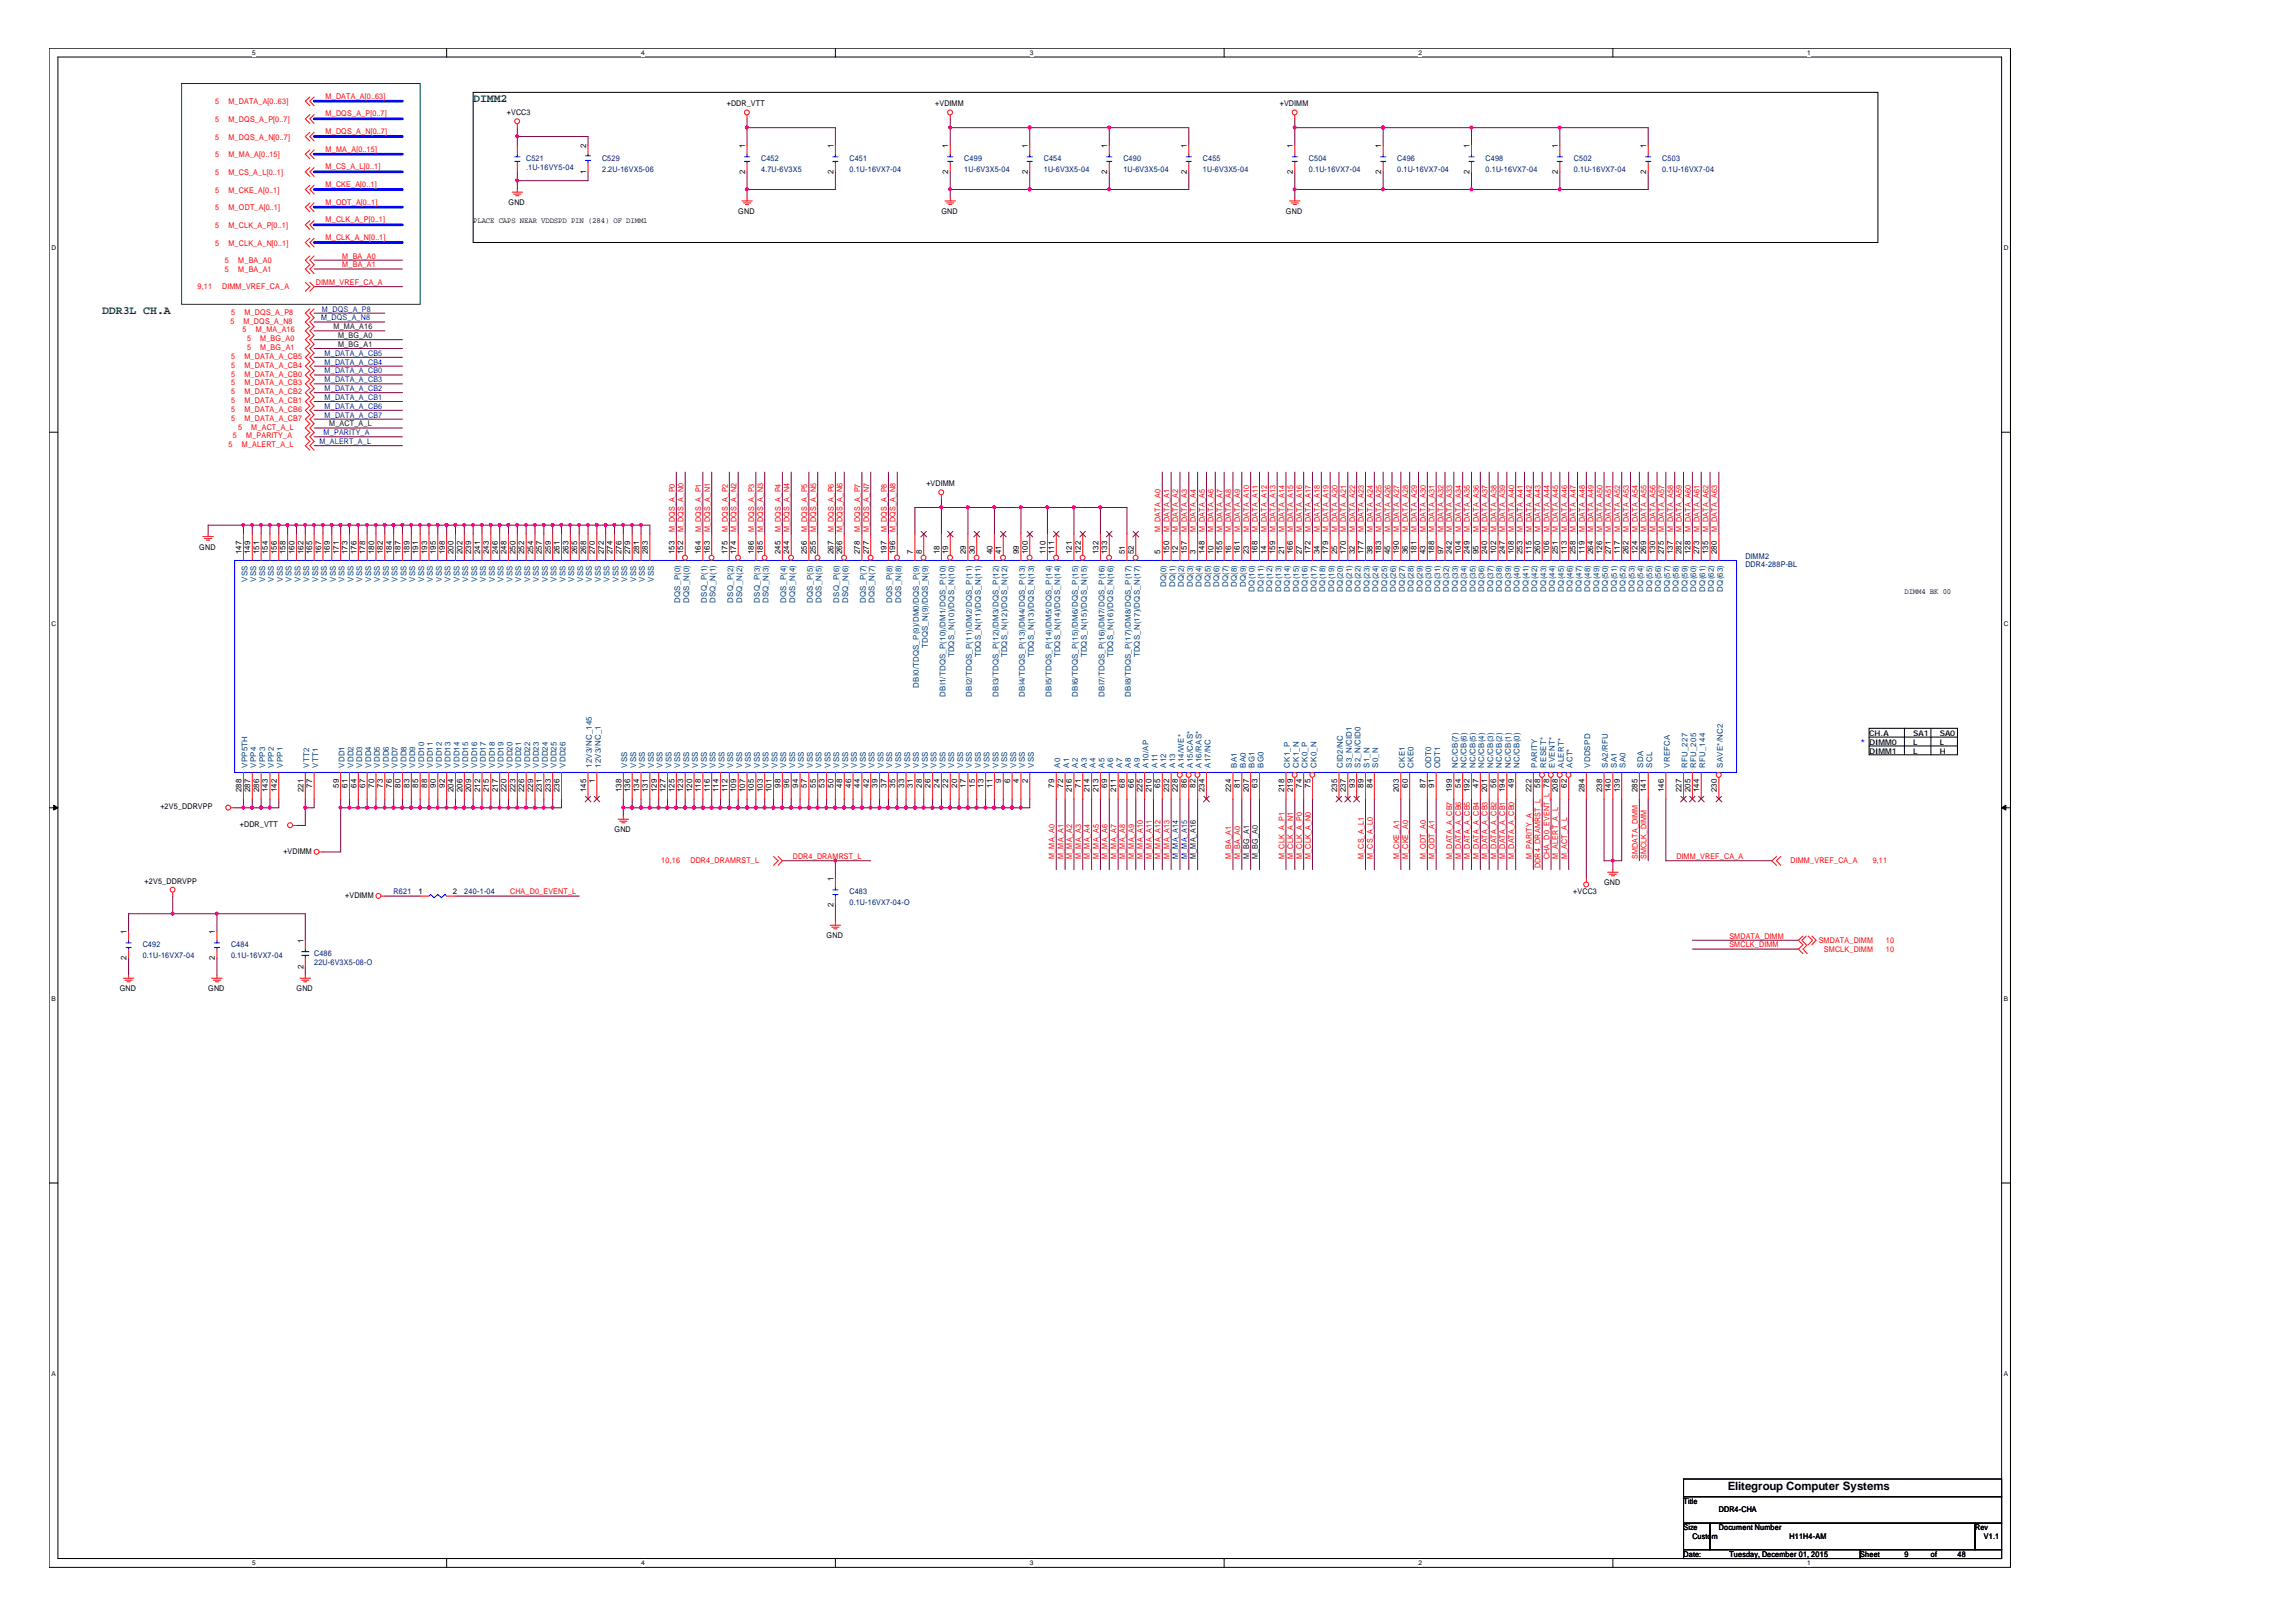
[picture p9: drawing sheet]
<svg xmlns="http://www.w3.org/2000/svg" width="297mm" height="210mm" viewBox="0 0 297 210" stroke-linecap="round" stroke-linejoin="round" font-family="sans-serif">
<defs><g id="words">
<g font-size="1.5" fill="#008000">
<text x="61.2" y="13.2">DIMM2</text>
<text x="13.2" y="40.6">DDR3L CH.A</text>
</g>
<text font-size="1.5" x="223.5" y="192.8">Elitegroup Computer Systems</text>
<g font-size="1" fill="#f00">
<text x="27.9" y="13.5">5</text>
<text x="27.9" y="15.8">5</text>
<text x="29.5" y="13.5">M_DATA_A[0..63]</text>
<text x="29.5" y="15.8">M_DQS_A_P[0..7]</text>
<text x="42.1" y="17.3">M_DQS_A_N[0..7]</text>
<text x="42.1" y="15">M_DQS_A_P[0..7]</text>
<text x="42.1" y="12.8">M_DATA_A[0..63]</text>
<text x="27.9" y="22.7">5</text>
<text x="27.9" y="20.4">5</text>
<text x="27.9" y="18.1">5</text>
<text x="29.5" y="22.7">M_CS_A_L[0..1]</text>
<text x="29.5" y="20.4">M_MA_A[0..15]</text>
<text x="29.5" y="18.1">M_DQS_A_N[0..7]</text>
<text x="42.1" y="21.9">M_CS_A_L[0..1]</text>
<text x="42.1" y="19.6">M_MA_A[0..15]</text>
<text x="27.9" y="29.5">5</text>
<text x="27.9" y="27.2">5</text>
<text x="27.9" y="24.9">5</text>
<text x="29.5" y="29.5">M_CLK_A_P[0..1]</text>
<text x="29.5" y="27.2">M_ODT_A[0..1]</text>
<text x="29.5" y="24.9">M_CKE_A[0..1]</text>
<text x="42.1" y="28.8">M_CLK_A_P[0..1]</text>
<text x="42.1" y="24.2">M_CKE_A[0..1]</text>
<text x="42.1" y="26.5">M_ODT_A[0..1]</text>
<text x="27.9" y="31.8">5</text>
<text x="29.1" y="34.1">5</text>
<text x="29.1" y="35.2">5</text>
<text x="29.5" y="31.8">M_CLK_A_N[0..1]</text>
<text x="30.8" y="34.1">M_BA_A0</text>
<text x="30.8" y="35.2">M_BA_A1</text>
<text x="42.1" y="31">M_CLK_A_N[0..1]</text>
<text x="44.3" y="34.6">M_BA_A1</text>
<text x="44.3" y="33.5">M_BA_A0</text>
<text x="25.6" y="37.4">9,11</text>
<text x="28.7" y="37.4">DIMM_VREF_CA_A</text>
<text x="29.8" y="41.9">5</text>
<text x="29.9" y="40.7">5</text>
<text x="31.5" y="41.9">M_DQS_A_N8</text>
<text x="31.6" y="40.7">M_DQS_A_P8</text>
<text x="40.9" y="36.9">DIMM_VREF_CA_A</text>
<text x="29.9" y="46.5">5</text>
<text x="29.9" y="47.6">5</text>
<text x="31.4" y="43">5</text>
<text x="31.6" y="46.5">M_DATA_A_CB5</text>
<text x="31.6" y="47.6">M_DATA_A_CB4</text>
<text x="32" y="45.3">5</text>
<text x="32" y="44.2">5</text>
<text x="33.1" y="43">M_MA_A16</text>
<text x="33.7" y="45.3">M_BG_A1</text>
<text x="33.7" y="44.2">M_BG_A0</text>
<text x="29.9" y="48.7">5</text>
<text x="29.9" y="49.9">5</text>
<text x="29.9" y="51">5</text>
<text x="29.9" y="52.2">5</text>
<text x="29.9" y="53.3">5</text>
<text x="31.6" y="48.7">M_DATA_A_CB0</text>
<text x="31.6" y="49.9">M_DATA_A_CB3</text>
<text x="31.6" y="51">M_DATA_A_CB2</text>
<text x="31.6" y="52.2">M_DATA_A_CB1</text>
<text x="31.6" y="53.3">M_DATA_A_CB6</text>
<text x="29.5" y="57.9">5</text>
<text x="29.9" y="54.5">5</text>
<text x="30.1" y="56.7">5</text>
<text x="30.8" y="55.6">5</text>
<text x="31.3" y="57.9">M_ALERT_A_L</text>
<text x="31.6" y="54.5">M_DATA_A_CB7</text>
<text x="31.8" y="56.7">M_PARITY_A</text>
<text x="32.5" y="55.6">M_ACT_A_L</text>
<text x="87.3" y="68.9" transform="rotate(-90 87.3 68.9)">M_DQS_A_P0</text>
<text x="88.4" y="68.9" transform="rotate(-90 88.4 68.9)">M_DQS_A_N0</text>
<text x="90.7" y="68.9" transform="rotate(-90 90.7 68.9)">M_DQS_A_P1</text>
<text x="91.9" y="68.9" transform="rotate(-90 91.9 68.9)">M_DQS_A_N1</text>
<text x="94.1" y="68.9" transform="rotate(-90 94.1 68.9)">M_DQS_A_P2</text>
<text x="95.3" y="68.9" transform="rotate(-90 95.3 68.9)">M_DQS_A_N2</text>
<text x="97.6" y="68.9" transform="rotate(-90 97.6 68.9)">M_DQS_A_P3</text>
<text x="98.7" y="68.9" transform="rotate(-90 98.7 68.9)">M_DQS_A_N3</text>
<text x="101" y="68.9" transform="rotate(-90 101 68.9)">M_DQS_A_P4</text>
<text x="102.2" y="68.9" transform="rotate(-90 102.2 68.9)">M_DQS_A_N4</text>
<text x="104.4" y="68.9" transform="rotate(-90 104.4 68.9)">M_DQS_A_P5</text>
<text x="105.6" y="68.9" transform="rotate(-90 105.6 68.9)">M_DQS_A_N5</text>
<text x="107.9" y="68.9" transform="rotate(-90 107.9 68.9)">M_DQS_A_P6</text>
<text x="109" y="68.9" transform="rotate(-90 109 68.9)">M_DQS_A_N6</text>
<text x="111.3" y="68.9" transform="rotate(-90 111.3 68.9)">M_DQS_A_P7</text>
<text x="112.4" y="68.9" transform="rotate(-90 112.4 68.9)">M_DQS_A_N7</text>
<text x="114.7" y="68.9" transform="rotate(-90 114.7 68.9)">M_DQS_A_P8</text>
<text x="115.9" y="68.9" transform="rotate(-90 115.9 68.9)">M_DQS_A_N8</text>
<text x="150.2" y="68.9" transform="rotate(-90 150.2 68.9)">M_DATA_A0</text>
<text x="151.3" y="68.9" transform="rotate(-90 151.3 68.9)">M_DATA_A1</text>
<text x="152.4" y="68.9" transform="rotate(-90 152.4 68.9)">M_DATA_A2</text>
<text x="153.6" y="68.9" transform="rotate(-90 153.6 68.9)">M_DATA_A3</text>
<text x="154.7" y="68.9" transform="rotate(-90 154.7 68.9)">M_DATA_A4</text>
<text x="155.9" y="68.9" transform="rotate(-90 155.9 68.9)">M_DATA_A5</text>
<text x="157" y="68.9" transform="rotate(-90 157 68.9)">M_DATA_A6</text>
<text x="158.2" y="68.9" transform="rotate(-90 158.2 68.9)">M_DATA_A7</text>
<text x="159.3" y="68.9" transform="rotate(-90 159.3 68.9)">M_DATA_A8</text>
<text x="160.4" y="68.9" transform="rotate(-90 160.4 68.9)">M_DATA_A9</text>
<text x="161.6" y="68.9" transform="rotate(-90 161.6 68.9)">M_DATA_A10</text>
<text x="162.7" y="68.9" transform="rotate(-90 162.7 68.9)">M_DATA_A11</text>
<text x="163.9" y="68.9" transform="rotate(-90 163.9 68.9)">M_DATA_A12</text>
<text x="165" y="68.9" transform="rotate(-90 165 68.9)">M_DATA_A13</text>
<text x="166.2" y="68.9" transform="rotate(-90 166.2 68.9)">M_DATA_A14</text>
<text x="167.3" y="68.9" transform="rotate(-90 167.3 68.9)">M_DATA_A15</text>
<text x="168.4" y="68.9" transform="rotate(-90 168.4 68.9)">M_DATA_A16</text>
<text x="169.6" y="68.9" transform="rotate(-90 169.6 68.9)">M_DATA_A17</text>
<text x="170.7" y="68.9" transform="rotate(-90 170.7 68.9)">M_DATA_A18</text>
<text x="171.9" y="68.9" transform="rotate(-90 171.9 68.9)">M_DATA_A19</text>
<text x="173" y="68.9" transform="rotate(-90 173 68.9)">M_DATA_A20</text>
<text x="174.2" y="68.9" transform="rotate(-90 174.2 68.9)">M_DATA_A21</text>
<text x="175.3" y="68.9" transform="rotate(-90 175.3 68.9)">M_DATA_A22</text>
<text x="176.4" y="68.9" transform="rotate(-90 176.4 68.9)">M_DATA_A23</text>
<text x="177.6" y="68.9" transform="rotate(-90 177.6 68.9)">M_DATA_A24</text>
<text x="178.7" y="68.9" transform="rotate(-90 178.7 68.9)">M_DATA_A25</text>
<text x="179.9" y="68.9" transform="rotate(-90 179.9 68.9)">M_DATA_A26</text>
<text x="181" y="68.9" transform="rotate(-90 181 68.9)">M_DATA_A27</text>
<text x="182.2" y="68.9" transform="rotate(-90 182.2 68.9)">M_DATA_A28</text>
<text x="183.3" y="68.9" transform="rotate(-90 183.3 68.9)">M_DATA_A29</text>
<text x="184.4" y="68.9" transform="rotate(-90 184.4 68.9)">M_DATA_A30</text>
<text x="185.6" y="68.9" transform="rotate(-90 185.6 68.9)">M_DATA_A31</text>
<text x="186.7" y="68.9" transform="rotate(-90 186.7 68.9)">M_DATA_A32</text>
<text x="187.9" y="68.9" transform="rotate(-90 187.9 68.9)">M_DATA_A33</text>
<text x="189" y="68.9" transform="rotate(-90 189 68.9)">M_DATA_A34</text>
<text x="190.2" y="68.9" transform="rotate(-90 190.2 68.9)">M_DATA_A35</text>
<text x="191.3" y="68.9" transform="rotate(-90 191.3 68.9)">M_DATA_A36</text>
<text x="192.4" y="68.9" transform="rotate(-90 192.4 68.9)">M_DATA_A37</text>
<text x="193.6" y="68.9" transform="rotate(-90 193.6 68.9)">M_DATA_A38</text>
<text x="194.7" y="68.9" transform="rotate(-90 194.7 68.9)">M_DATA_A39</text>
<text x="195.9" y="68.9" transform="rotate(-90 195.9 68.9)">M_DATA_A40</text>
<text x="197" y="68.9" transform="rotate(-90 197 68.9)">M_DATA_A41</text>
<text x="198.2" y="68.9" transform="rotate(-90 198.2 68.9)">M_DATA_A42</text>
<text x="199.3" y="68.9" transform="rotate(-90 199.3 68.9)">M_DATA_A43</text>
<text x="200.4" y="68.9" transform="rotate(-90 200.4 68.9)">M_DATA_A44</text>
<text x="201.6" y="68.9" transform="rotate(-90 201.6 68.9)">M_DATA_A45</text>
<text x="202.7" y="68.9" transform="rotate(-90 202.7 68.9)">M_DATA_A46</text>
<text x="203.9" y="68.9" transform="rotate(-90 203.9 68.9)">M_DATA_A47</text>
<text x="205" y="68.9" transform="rotate(-90 205 68.9)">M_DATA_A48</text>
<text x="206.2" y="68.9" transform="rotate(-90 206.2 68.9)">M_DATA_A49</text>
<text x="207.3" y="68.9" transform="rotate(-90 207.3 68.9)">M_DATA_A50</text>
<text x="208.4" y="68.9" transform="rotate(-90 208.4 68.9)">M_DATA_A51</text>
<text x="209.6" y="68.9" transform="rotate(-90 209.6 68.9)">M_DATA_A52</text>
<text x="210.7" y="68.9" transform="rotate(-90 210.7 68.9)">M_DATA_A53</text>
<text x="211.9" y="68.9" transform="rotate(-90 211.9 68.9)">M_DATA_A54</text>
<text x="213" y="68.9" transform="rotate(-90 213 68.9)">M_DATA_A55</text>
<text x="214.2" y="68.9" transform="rotate(-90 214.2 68.9)">M_DATA_A56</text>
<text x="215.3" y="68.9" transform="rotate(-90 215.3 68.9)">M_DATA_A57</text>
<text x="216.5" y="68.9" transform="rotate(-90 216.5 68.9)">M_DATA_A58</text>
<text x="217.6" y="68.9" transform="rotate(-90 217.6 68.9)">M_DATA_A59</text>
<text x="218.7" y="68.9" transform="rotate(-90 218.7 68.9)">M_DATA_A60</text>
<text x="219.9" y="68.9" transform="rotate(-90 219.9 68.9)">M_DATA_A61</text>
<text x="221" y="68.9" transform="rotate(-90 221 68.9)">M_DATA_A62</text>
<text x="222.2" y="68.9" transform="rotate(-90 222.2 68.9)">M_DATA_A63</text>
<text x="85.6" y="111.7">10,16</text>
<text x="89.3" y="111.7">DDR4_DRAMRST_L</text>
<text x="102.6" y="111.2">DDR4_DRAMRST_L</text>
<text x="136.4" y="111.2" transform="rotate(-90 136.4 111.2)">M_MA_A0</text>
<text x="137.6" y="111.2" transform="rotate(-90 137.6 111.2)">M_MA_A1</text>
<text x="138.7" y="111.2" transform="rotate(-90 138.7 111.2)">M_MA_A2</text>
<text x="139.9" y="111.2" transform="rotate(-90 139.9 111.2)">M_MA_A3</text>
<text x="141" y="111.2" transform="rotate(-90 141 111.2)">M_MA_A4</text>
<text x="142.2" y="111.2" transform="rotate(-90 142.2 111.2)">M_MA_A5</text>
<text x="143.3" y="111.2" transform="rotate(-90 143.3 111.2)">M_MA_A6</text>
<text x="144.4" y="111.2" transform="rotate(-90 144.4 111.2)">M_MA_A7</text>
<text x="145.6" y="111.2" transform="rotate(-90 145.6 111.2)">M_MA_A8</text>
<text x="146.7" y="111.2" transform="rotate(-90 146.7 111.2)">M_MA_A9</text>
<text x="147.9" y="111.2" transform="rotate(-90 147.9 111.2)">M_MA_A10</text>
<text x="149" y="111.2" transform="rotate(-90 149 111.2)">M_MA_A11</text>
<text x="150.2" y="111.2" transform="rotate(-90 150.2 111.2)">M_MA_A12</text>
<text x="151.3" y="111.2" transform="rotate(-90 151.3 111.2)">M_MA_A13</text>
<text x="159.3" y="111.2" transform="rotate(-90 159.3 111.2)">M_BA_A1</text>
<text x="160.4" y="111.2" transform="rotate(-90 160.4 111.2)">M_BA_A0</text>
<text x="166.2" y="111.2" transform="rotate(-90 166.2 111.2)">M_CLK_A_P1</text>
<text x="167.3" y="111.2" transform="rotate(-90 167.3 111.2)">M_CLK_A_N1</text>
<text x="168.4" y="111.2" transform="rotate(-90 168.4 111.2)">M_CLK_A_P0</text>
<text x="169.6" y="111.2" transform="rotate(-90 169.6 111.2)">M_CLK_A_N0</text>
<text x="176.4" y="111.2" transform="rotate(-90 176.4 111.2)">M_CS_A_L1</text>
<text x="177.6" y="111.2" transform="rotate(-90 177.6 111.2)">M_CS_A_L0</text>
<text x="181" y="111.2" transform="rotate(-90 181 111.2)">M_CKE_A1</text>
<text x="182.2" y="111.2" transform="rotate(-90 182.2 111.2)">M_CKE_A0</text>
<text x="184.4" y="111.2" transform="rotate(-90 184.4 111.2)">M_ODT_A0</text>
<text x="185.6" y="111.2" transform="rotate(-90 185.6 111.2)">M_ODT_A1</text>
<text x="187.9" y="111.2" transform="rotate(-90 187.9 111.2)">M_DATA_A_CB7</text>
<text x="189" y="111.2" transform="rotate(-90 189 111.2)">M_DATA_A_CB6</text>
<text x="190.2" y="111.2" transform="rotate(-90 190.2 111.2)">M_DATA_A_CB5</text>
<text x="191.3" y="111.2" transform="rotate(-90 191.3 111.2)">M_DATA_A_CB4</text>
<text x="192.4" y="111.2" transform="rotate(-90 192.4 111.2)">M_DATA_A_CB3</text>
<text x="193.6" y="111.2" transform="rotate(-90 193.6 111.2)">M_DATA_A_CB2</text>
<text x="194.7" y="111.2" transform="rotate(-90 194.7 111.2)">M_DATA_A_CB1</text>
<text x="195.9" y="111.2" transform="rotate(-90 195.9 111.2)">M_DATA_A_CB0</text>
<text x="198.2" y="111.2" transform="rotate(-90 198.2 111.2)">M_PARITY_A</text>
<text x="199.3" y="112.3" transform="rotate(-90 199.3 112.3)">DDR4_DRAMRST_L</text>
<text x="200.4" y="111.2" transform="rotate(-90 200.4 111.2)">CHA_D0_EVENT_L 78</text>
<text x="201.6" y="111.2" transform="rotate(-90 201.6 111.2)">M_ALERT_A_L</text>
<text x="202.7" y="111.2" transform="rotate(-90 202.7 111.2)">M_ACT_A_L</text>
<text x="211.9" y="111.2" transform="rotate(-90 211.9 111.2)">SMDATA_DIMM</text>
<text x="213" y="111.2" transform="rotate(-90 213 111.2)">SMCLK_DIMM</text>
<text x="216.9" y="111.2">DIMM_VREF_CA_A</text>
<text x="231.6" y="111.7">DIMM_VREF_CA_A</text>
<text x="242.3" y="111.7">9,11</text>
<text x="66" y="115.8">CHA_D0_EVENT_L</text>
<text x="223.7" y="122.6">SMCLK_DIMM</text>
<text x="223.7" y="121.5">SMDATA_DIMM</text>
<text x="235.3" y="122">SMDATA_DIMM</text>
<text x="236" y="123.2">SMCLK_DIMM</text>
<text x="244" y="122">10</text>
<text x="244" y="123.2">10</text>
</g>
<g font-size="1">
<text x="65.6" y="14.9">+VCC3</text>
<text x="94" y="13.8">+DDR_VTT</text>
<text x="121" y="13.8">+VDIMM</text>
<text x="165.6" y="13.8">+VDIMM</text>
<text x="75.8" y="22.5" transform="rotate(-90 75.8 22.5)">1</text>
<text x="75.8" y="19.1" transform="rotate(-90 75.8 19.1)">2</text>
<text x="96.4" y="22.5" transform="rotate(-90 96.4 22.5)">2</text>
<text x="96.4" y="19.1" transform="rotate(-90 96.4 19.1)">1</text>
<text x="107.8" y="22.5" transform="rotate(-90 107.8 22.5)">2</text>
<text x="107.8" y="19.1" transform="rotate(-90 107.8 19.1)">1</text>
<text x="122.7" y="22.5" transform="rotate(-90 122.7 22.5)">2</text>
<text x="122.7" y="19.1" transform="rotate(-90 122.7 19.1)">1</text>
<text x="133" y="22.5" transform="rotate(-90 133 22.5)">2</text>
<text x="133" y="19.1" transform="rotate(-90 133 19.1)">1</text>
<text x="143.3" y="22.5" transform="rotate(-90 143.3 22.5)">2</text>
<text x="143.3" y="19.1" transform="rotate(-90 143.3 19.1)">1</text>
<text x="153.5" y="22.5" transform="rotate(-90 153.5 22.5)">2</text>
<text x="153.5" y="19.1" transform="rotate(-90 153.5 19.1)">1</text>
<text x="167.3" y="22.5" transform="rotate(-90 167.3 22.5)">2</text>
<text x="167.3" y="19.1" transform="rotate(-90 167.3 19.1)">1</text>
<text x="178.7" y="22.5" transform="rotate(-90 178.7 22.5)">2</text>
<text x="178.7" y="19.1" transform="rotate(-90 178.7 19.1)">1</text>
<text x="190.1" y="22.5" transform="rotate(-90 190.1 22.5)">2</text>
<text x="190.1" y="19.1" transform="rotate(-90 190.1 19.1)">1</text>
<text x="201.5" y="22.5" transform="rotate(-90 201.5 22.5)">2</text>
<text x="201.5" y="19.1" transform="rotate(-90 201.5 19.1)">1</text>
<text x="213" y="22.5" transform="rotate(-90 213 22.5)">2</text>
<text x="213" y="19.1" transform="rotate(-90 213 19.1)">1</text>
<text x="61.2" y="28.8">PLACE CAPS NEAR VDDSPD PIN (284) OF DIMM1</text>
<text x="65.8" y="26.6">GND</text>
<text x="95.5" y="27.7">GND</text>
<text x="121.8" y="27.7">GND</text>
<text x="166.4" y="27.7">GND</text>
<text x="119.8" y="62.9">+VDIMM</text>
<text x="25.8" y="71.1">GND</text>
<text x="31.2" y="71.7" transform="rotate(-90 31.2 71.7)">147</text>
<text x="32.4" y="71.7" transform="rotate(-90 32.4 71.7)">149</text>
<text x="33.5" y="71.7" transform="rotate(-90 33.5 71.7)">151</text>
<text x="34.7" y="71.7" transform="rotate(-90 34.7 71.7)">154</text>
<text x="35.8" y="71.7" transform="rotate(-90 35.8 71.7)">156</text>
<text x="37" y="71.7" transform="rotate(-90 37 71.7)">158</text>
<text x="38.1" y="71.7" transform="rotate(-90 38.1 71.7)">160</text>
<text x="39.2" y="71.7" transform="rotate(-90 39.2 71.7)">162</text>
<text x="40.4" y="71.7" transform="rotate(-90 40.4 71.7)">165</text>
<text x="41.5" y="71.7" transform="rotate(-90 41.5 71.7)">167</text>
<text x="42.7" y="71.7" transform="rotate(-90 42.7 71.7)">169</text>
<text x="43.8" y="71.7" transform="rotate(-90 43.8 71.7)">171</text>
<text x="45" y="71.7" transform="rotate(-90 45 71.7)">173</text>
<text x="46.1" y="71.7" transform="rotate(-90 46.1 71.7)">176</text>
<text x="47.2" y="71.7" transform="rotate(-90 47.2 71.7)">178</text>
<text x="48.4" y="71.7" transform="rotate(-90 48.4 71.7)">180</text>
<text x="49.5" y="71.7" transform="rotate(-90 49.5 71.7)">182</text>
<text x="50.7" y="71.7" transform="rotate(-90 50.7 71.7)">184</text>
<text x="51.8" y="71.7" transform="rotate(-90 51.8 71.7)">187</text>
<text x="53" y="71.7" transform="rotate(-90 53 71.7)">189</text>
<text x="54.1" y="71.7" transform="rotate(-90 54.1 71.7)">191</text>
<text x="55.2" y="71.7" transform="rotate(-90 55.2 71.7)">193</text>
<text x="56.4" y="71.7" transform="rotate(-90 56.4 71.7)">195</text>
<text x="57.5" y="71.7" transform="rotate(-90 57.5 71.7)">198</text>
<text x="58.7" y="71.7" transform="rotate(-90 58.7 71.7)">200</text>
<text x="59.8" y="71.7" transform="rotate(-90 59.8 71.7)">202</text>
<text x="61" y="71.7" transform="rotate(-90 61 71.7)">239</text>
<text x="62.1" y="71.7" transform="rotate(-90 62.1 71.7)">241</text>
<text x="63.2" y="71.7" transform="rotate(-90 63.2 71.7)">243</text>
<text x="64.4" y="71.7" transform="rotate(-90 64.4 71.7)">246</text>
<text x="65.5" y="71.7" transform="rotate(-90 65.5 71.7)">248</text>
<text x="66.7" y="71.7" transform="rotate(-90 66.7 71.7)">250</text>
<text x="67.8" y="71.7" transform="rotate(-90 67.8 71.7)">252</text>
<text x="69" y="71.7" transform="rotate(-90 69 71.7)">254</text>
<text x="70.1" y="71.7" transform="rotate(-90 70.1 71.7)">257</text>
<text x="71.2" y="71.7" transform="rotate(-90 71.2 71.7)">259</text>
<text x="72.4" y="71.7" transform="rotate(-90 72.4 71.7)">261</text>
<text x="73.5" y="71.7" transform="rotate(-90 73.5 71.7)">263</text>
<text x="74.7" y="71.7" transform="rotate(-90 74.7 71.7)">265</text>
<text x="75.8" y="71.7" transform="rotate(-90 75.8 71.7)">268</text>
<text x="77" y="71.7" transform="rotate(-90 77 71.7)">270</text>
<text x="78.1" y="71.7" transform="rotate(-90 78.1 71.7)">272</text>
<text x="79.2" y="71.7" transform="rotate(-90 79.2 71.7)">274</text>
<text x="80.4" y="71.7" transform="rotate(-90 80.4 71.7)">276</text>
<text x="81.5" y="71.7" transform="rotate(-90 81.5 71.7)">279</text>
<text x="82.7" y="71.7" transform="rotate(-90 82.7 71.7)">281</text>
<text x="83.8" y="71.7" transform="rotate(-90 83.8 71.7)">283</text>
<text x="87.2" y="71.7" transform="rotate(-90 87.2 71.7)">153</text>
<text x="88.4" y="71.7" transform="rotate(-90 88.4 71.7)">152</text>
<text x="90.7" y="71.7" transform="rotate(-90 90.7 71.7)">164</text>
<text x="91.8" y="71.7" transform="rotate(-90 91.8 71.7)">163</text>
<text x="94.1" y="71.7" transform="rotate(-90 94.1 71.7)">175</text>
<text x="95.2" y="71.7" transform="rotate(-90 95.2 71.7)">174</text>
<text x="97.5" y="71.7" transform="rotate(-90 97.5 71.7)">186</text>
<text x="98.7" y="71.7" transform="rotate(-90 98.7 71.7)">185</text>
<text x="101" y="71.7" transform="rotate(-90 101 71.7)">245</text>
<text x="102.1" y="71.7" transform="rotate(-90 102.1 71.7)">244</text>
<text x="104.4" y="71.7" transform="rotate(-90 104.4 71.7)">256</text>
<text x="105.5" y="71.7" transform="rotate(-90 105.5 71.7)">255</text>
<text x="107.8" y="71.7" transform="rotate(-90 107.8 71.7)">267</text>
<text x="109" y="71.7" transform="rotate(-90 109 71.7)">266</text>
<text x="111.3" y="71.7" transform="rotate(-90 111.3 71.7)">278</text>
<text x="112.4" y="71.7" transform="rotate(-90 112.4 71.7)">277</text>
<text x="114.7" y="71.7" transform="rotate(-90 114.7 71.7)">197</text>
<text x="115.8" y="71.7" transform="rotate(-90 115.8 71.7)">196</text>
<text x="118.1" y="71.7" transform="rotate(-90 118.1 71.7)">7</text>
<text x="119.3" y="71.7" transform="rotate(-90 119.3 71.7)">8</text>
<text x="121.5" y="71.7" transform="rotate(-90 121.5 71.7)">18</text>
<text x="122.7" y="71.7" transform="rotate(-90 122.7 71.7)">19</text>
<text x="125" y="71.7" transform="rotate(-90 125 71.7)">29</text>
<text x="126.1" y="71.7" transform="rotate(-90 126.1 71.7)">30</text>
<text x="128.4" y="71.7" transform="rotate(-90 128.4 71.7)">40</text>
<text x="129.5" y="71.7" transform="rotate(-90 129.5 71.7)">41</text>
<text x="131.8" y="71.7" transform="rotate(-90 131.8 71.7)">99</text>
<text x="133" y="71.7" transform="rotate(-90 133 71.7)">100</text>
<text x="135.3" y="71.7" transform="rotate(-90 135.3 71.7)">110</text>
<text x="136.4" y="71.7" transform="rotate(-90 136.4 71.7)">111</text>
<text x="138.7" y="71.7" transform="rotate(-90 138.7 71.7)">121</text>
<text x="139.8" y="71.7" transform="rotate(-90 139.8 71.7)">122</text>
<text x="142.1" y="71.7" transform="rotate(-90 142.1 71.7)">132</text>
<text x="143.3" y="71.7" transform="rotate(-90 143.3 71.7)">133</text>
<text x="145.5" y="71.7" transform="rotate(-90 145.5 71.7)">51</text>
<text x="146.7" y="71.7" transform="rotate(-90 146.7 71.7)">52</text>
<text x="150.1" y="71.7" transform="rotate(-90 150.1 71.7)">5</text>
<text x="151.3" y="71.7" transform="rotate(-90 151.3 71.7)">150</text>
<text x="152.4" y="71.7" transform="rotate(-90 152.4 71.7)">12</text>
<text x="153.5" y="71.7" transform="rotate(-90 153.5 71.7)">157</text>
<text x="154.7" y="71.7" transform="rotate(-90 154.7 71.7)">3</text>
<text x="155.8" y="71.7" transform="rotate(-90 155.8 71.7)">148</text>
<text x="157" y="71.7" transform="rotate(-90 157 71.7)">10</text>
<text x="158.1" y="71.7" transform="rotate(-90 158.1 71.7)">155</text>
<text x="159.3" y="71.7" transform="rotate(-90 159.3 71.7)">16</text>
<text x="160.4" y="71.7" transform="rotate(-90 160.4 71.7)">161</text>
<text x="161.5" y="71.7" transform="rotate(-90 161.5 71.7)">23</text>
<text x="162.7" y="71.7" transform="rotate(-90 162.7 71.7)">168</text>
<text x="163.8" y="71.7" transform="rotate(-90 163.8 71.7)">14</text>
<text x="165" y="71.7" transform="rotate(-90 165 71.7)">159</text>
<text x="166.1" y="71.7" transform="rotate(-90 166.1 71.7)">21</text>
<text x="167.3" y="71.7" transform="rotate(-90 167.3 71.7)">166</text>
<text x="168.4" y="71.7" transform="rotate(-90 168.4 71.7)">27</text>
<text x="169.5" y="71.7" transform="rotate(-90 169.5 71.7)">172</text>
<text x="170.7" y="71.7" transform="rotate(-90 170.7 71.7)">34</text>
<text x="171.8" y="71.7" transform="rotate(-90 171.8 71.7)">179</text>
<text x="173" y="71.7" transform="rotate(-90 173 71.7)">25</text>
<text x="174.1" y="71.7" transform="rotate(-90 174.1 71.7)">170</text>
<text x="175.3" y="71.7" transform="rotate(-90 175.3 71.7)">32</text>
<text x="176.4" y="71.7" transform="rotate(-90 176.4 71.7)">177</text>
<text x="177.5" y="71.7" transform="rotate(-90 177.5 71.7)">38</text>
<text x="178.7" y="71.7" transform="rotate(-90 178.7 71.7)">183</text>
<text x="179.8" y="71.7" transform="rotate(-90 179.8 71.7)">45</text>
<text x="181" y="71.7" transform="rotate(-90 181 71.7)">190</text>
<text x="182.1" y="71.7" transform="rotate(-90 182.1 71.7)">36</text>
<text x="183.3" y="71.7" transform="rotate(-90 183.3 71.7)">181</text>
<text x="184.4" y="71.7" transform="rotate(-90 184.4 71.7)">43</text>
<text x="185.5" y="71.7" transform="rotate(-90 185.5 71.7)">188</text>
<text x="186.7" y="71.7" transform="rotate(-90 186.7 71.7)">97</text>
<text x="187.8" y="71.7" transform="rotate(-90 187.8 71.7)">242</text>
<text x="189" y="71.7" transform="rotate(-90 189 71.7)">104</text>
<text x="190.1" y="71.7" transform="rotate(-90 190.1 71.7)">249</text>
<text x="191.3" y="71.7" transform="rotate(-90 191.3 71.7)">95</text>
<text x="192.4" y="71.7" transform="rotate(-90 192.4 71.7)">240</text>
<text x="193.5" y="71.7" transform="rotate(-90 193.5 71.7)">102</text>
<text x="194.7" y="71.7" transform="rotate(-90 194.7 71.7)">247</text>
<text x="195.8" y="71.7" transform="rotate(-90 195.8 71.7)">108</text>
<text x="197" y="71.7" transform="rotate(-90 197 71.7)">253</text>
<text x="198.1" y="71.7" transform="rotate(-90 198.1 71.7)">115</text>
<text x="199.3" y="71.7" transform="rotate(-90 199.3 71.7)">260</text>
<text x="200.4" y="71.7" transform="rotate(-90 200.4 71.7)">106</text>
<text x="201.5" y="71.7" transform="rotate(-90 201.5 71.7)">251</text>
<text x="202.7" y="71.7" transform="rotate(-90 202.7 71.7)">113</text>
<text x="203.8" y="71.7" transform="rotate(-90 203.8 71.7)">258</text>
<text x="205" y="71.7" transform="rotate(-90 205 71.7)">119</text>
<text x="206.1" y="71.7" transform="rotate(-90 206.1 71.7)">264</text>
<text x="207.3" y="71.7" transform="rotate(-90 207.3 71.7)">126</text>
<text x="208.4" y="71.7" transform="rotate(-90 208.4 71.7)">271</text>
<text x="209.5" y="71.7" transform="rotate(-90 209.5 71.7)">117</text>
<text x="210.7" y="71.7" transform="rotate(-90 210.7 71.7)">262</text>
<text x="211.8" y="71.7" transform="rotate(-90 211.8 71.7)">124</text>
<text x="213" y="71.7" transform="rotate(-90 213 71.7)">269</text>
<text x="214.1" y="71.7" transform="rotate(-90 214.1 71.7)">130</text>
<text x="215.3" y="71.7" transform="rotate(-90 215.3 71.7)">275</text>
<text x="216.4" y="71.7" transform="rotate(-90 216.4 71.7)">137</text>
<text x="217.6" y="71.7" transform="rotate(-90 217.6 71.7)">282</text>
<text x="218.7" y="71.7" transform="rotate(-90 218.7 71.7)">128</text>
<text x="219.8" y="71.7" transform="rotate(-90 219.8 71.7)">273</text>
<text x="221" y="71.7" transform="rotate(-90 221 71.7)">135</text>
<text x="222.1" y="71.7" transform="rotate(-90 222.1 71.7)">280</text>
<text x="246.4" y="76.8">DIMM4 BK 00</text>
<text x="241.8" y="95.3">CH.A</text>
<text x="247.5" y="95.3">SA1</text>
<text x="251" y="95.3">SA0</text>
<text x="40.4" y="102" transform="rotate(-90 40.4 102)">77</text>
<text x="43.8" y="102" transform="rotate(-90 43.8 102)">59</text>
<text x="45" y="102" transform="rotate(-90 45 102)">61</text>
<text x="46.1" y="102" transform="rotate(-90 46.1 102)">64</text>
<text x="47.2" y="102" transform="rotate(-90 47.2 102)">67</text>
<text x="48.4" y="102" transform="rotate(-90 48.4 102)">70</text>
<text x="49.5" y="102" transform="rotate(-90 49.5 102)">73</text>
<text x="50.7" y="102" transform="rotate(-90 50.7 102)">76</text>
<text x="51.8" y="102" transform="rotate(-90 51.8 102)">80</text>
<text x="53" y="102" transform="rotate(-90 53 102)">83</text>
<text x="54.1" y="102" transform="rotate(-90 54.1 102)">85</text>
<text x="55.2" y="102" transform="rotate(-90 55.2 102)">88</text>
<text x="56.4" y="102" transform="rotate(-90 56.4 102)">90</text>
<text x="57.5" y="102" transform="rotate(-90 57.5 102)">92</text>
<text x="77" y="101.4" transform="rotate(-90 77 101.4)">1</text>
<text x="101" y="102" transform="rotate(-90 101 102)">98</text>
<text x="102.1" y="102" transform="rotate(-90 102.1 102)">96</text>
<text x="103.3" y="102" transform="rotate(-90 103.3 102)">94</text>
<text x="104.4" y="102" transform="rotate(-90 104.4 102)">57</text>
<text x="105.5" y="102" transform="rotate(-90 105.5 102)">55</text>
<text x="106.7" y="102" transform="rotate(-90 106.7 102)">53</text>
<text x="107.8" y="102" transform="rotate(-90 107.8 102)">50</text>
<text x="109" y="102" transform="rotate(-90 109 102)">48</text>
<text x="110.1" y="102" transform="rotate(-90 110.1 102)">46</text>
<text x="111.3" y="102" transform="rotate(-90 111.3 102)">44</text>
<text x="112.4" y="102" transform="rotate(-90 112.4 102)">42</text>
<text x="113.5" y="102" transform="rotate(-90 113.5 102)">39</text>
<text x="114.7" y="102" transform="rotate(-90 114.7 102)">37</text>
<text x="115.8" y="102" transform="rotate(-90 115.8 102)">35</text>
<text x="117" y="102" transform="rotate(-90 117 102)">33</text>
<text x="118.1" y="102" transform="rotate(-90 118.1 102)">31</text>
<text x="119.3" y="102" transform="rotate(-90 119.3 102)">28</text>
<text x="120.4" y="102" transform="rotate(-90 120.4 102)">26</text>
<text x="121.5" y="102" transform="rotate(-90 121.5 102)">24</text>
<text x="122.7" y="102" transform="rotate(-90 122.7 102)">22</text>
<text x="123.8" y="102" transform="rotate(-90 123.8 102)">20</text>
<text x="125" y="102" transform="rotate(-90 125 102)">17</text>
<text x="126.1" y="102" transform="rotate(-90 126.1 102)">15</text>
<text x="127.3" y="102" transform="rotate(-90 127.3 102)">13</text>
<text x="128.4" y="102" transform="rotate(-90 128.4 102)">11</text>
<text x="129.5" y="101.4" transform="rotate(-90 129.5 101.4)">9</text>
<text x="130.7" y="101.4" transform="rotate(-90 130.7 101.4)">6</text>
<text x="131.8" y="101.4" transform="rotate(-90 131.8 101.4)">4</text>
<text x="133" y="101.4" transform="rotate(-90 133 101.4)">2</text>
<text x="136.4" y="102" transform="rotate(-90 136.4 102)">79</text>
<text x="137.5" y="102" transform="rotate(-90 137.5 102)">72</text>
<text x="139.8" y="102" transform="rotate(-90 139.8 102)">71</text>
<text x="143.3" y="102" transform="rotate(-90 143.3 102)">69</text>
<text x="145.5" y="102" transform="rotate(-90 145.5 102)">68</text>
<text x="146.7" y="102" transform="rotate(-90 146.7 102)">66</text>
<text x="150.1" y="102" transform="rotate(-90 150.1 102)">65</text>
<text x="153.5" y="102" transform="rotate(-90 153.5 102)">86</text>
<text x="154.7" y="102" transform="rotate(-90 154.7 102)">82</text>
<text x="160.4" y="102" transform="rotate(-90 160.4 102)">81</text>
<text x="162.7" y="102" transform="rotate(-90 162.7 102)">63</text>
<text x="168.4" y="102" transform="rotate(-90 168.4 102)">74</text>
<text x="169.5" y="102" transform="rotate(-90 169.5 102)">75</text>
<text x="175.3" y="102" transform="rotate(-90 175.3 102)">93</text>
<text x="176.4" y="102" transform="rotate(-90 176.4 102)">89</text>
<text x="177.5" y="102" transform="rotate(-90 177.5 102)">84</text>
<text x="182.1" y="102" transform="rotate(-90 182.1 102)">60</text>
<text x="184.4" y="102" transform="rotate(-90 184.4 102)">87</text>
<text x="185.5" y="102" transform="rotate(-90 185.5 102)">91</text>
<text x="189" y="102" transform="rotate(-90 189 102)">54</text>
<text x="191.3" y="102" transform="rotate(-90 191.3 102)">47</text>
<text x="193.5" y="102" transform="rotate(-90 193.5 102)">56</text>
<text x="195.8" y="102" transform="rotate(-90 195.8 102)">49</text>
<text x="199.3" y="102" transform="rotate(-90 199.3 102)">58</text>
<text x="202.7" y="102" transform="rotate(-90 202.7 102)">62</text>
<text x="241.8" y="97.6">DIMM1</text>
<text x="247.5" y="96.4">L</text>
<text x="247.5" y="97.6">L</text>
<text x="251" y="97.6">H</text>
<text x="251" y="96.4">L</text>
<text x="20.7" y="104.7">+2V5_DDRVPP</text>
<text x="31" y="107">+DDR_VTT</text>
<text x="31.2" y="102.5" transform="rotate(-90 31.2 102.5)">288</text>
<text x="32.4" y="102.5" transform="rotate(-90 32.4 102.5)">287</text>
<text x="33.5" y="102.5" transform="rotate(-90 33.5 102.5)">286</text>
<text x="34.7" y="102.5" transform="rotate(-90 34.7 102.5)">143</text>
<text x="35.8" y="102.5" transform="rotate(-90 35.8 102.5)">142</text>
<text x="39.2" y="102.5" transform="rotate(-90 39.2 102.5)">221</text>
<text x="58.7" y="102.5" transform="rotate(-90 58.7 102.5)">204</text>
<text x="59.8" y="102.5" transform="rotate(-90 59.8 102.5)">206</text>
<text x="61" y="102.5" transform="rotate(-90 61 102.5)">209</text>
<text x="62.1" y="102.5" transform="rotate(-90 62.1 102.5)">212</text>
<text x="63.2" y="102.5" transform="rotate(-90 63.2 102.5)">215</text>
<text x="64.4" y="102.5" transform="rotate(-90 64.4 102.5)">217</text>
<text x="65.5" y="102.5" transform="rotate(-90 65.5 102.5)">220</text>
<text x="66.7" y="102.5" transform="rotate(-90 66.7 102.5)">223</text>
<text x="67.8" y="102.5" transform="rotate(-90 67.8 102.5)">226</text>
<text x="69" y="102.5" transform="rotate(-90 69 102.5)">229</text>
<text x="70.1" y="102.5" transform="rotate(-90 70.1 102.5)">231</text>
<text x="71.2" y="102.5" transform="rotate(-90 71.2 102.5)">233</text>
<text x="72.4" y="102.5" transform="rotate(-90 72.4 102.5)">236</text>
<text x="75.8" y="102.5" transform="rotate(-90 75.8 102.5)">145</text>
<text x="79.5" y="107.7">GND</text>
<text x="80.4" y="102.5" transform="rotate(-90 80.4 102.5)">138</text>
<text x="81.5" y="102.5" transform="rotate(-90 81.5 102.5)">136</text>
<text x="82.7" y="102.5" transform="rotate(-90 82.7 102.5)">134</text>
<text x="83.8" y="102.5" transform="rotate(-90 83.8 102.5)">131</text>
<text x="85" y="102.5" transform="rotate(-90 85 102.5)">129</text>
<text x="86.1" y="102.5" transform="rotate(-90 86.1 102.5)">127</text>
<text x="87.2" y="102.5" transform="rotate(-90 87.2 102.5)">125</text>
<text x="88.4" y="102.5" transform="rotate(-90 88.4 102.5)">123</text>
<text x="89.5" y="102.5" transform="rotate(-90 89.5 102.5)">120</text>
<text x="90.7" y="102.5" transform="rotate(-90 90.7 102.5)">118</text>
<text x="91.8" y="102.5" transform="rotate(-90 91.8 102.5)">116</text>
<text x="93" y="102.5" transform="rotate(-90 93 102.5)">114</text>
<text x="94.1" y="102.5" transform="rotate(-90 94.1 102.5)">112</text>
<text x="95.2" y="102.5" transform="rotate(-90 95.2 102.5)">109</text>
<text x="96.4" y="102.5" transform="rotate(-90 96.4 102.5)">107</text>
<text x="97.5" y="102.5" transform="rotate(-90 97.5 102.5)">105</text>
<text x="98.7" y="102.5" transform="rotate(-90 98.7 102.5)">103</text>
<text x="99.8" y="102.5" transform="rotate(-90 99.8 102.5)">101</text>
<text x="138.7" y="102.5" transform="rotate(-90 138.7 102.5)">216</text>
<text x="141" y="102.5" transform="rotate(-90 141 102.5)">214</text>
<text x="142.1" y="102.5" transform="rotate(-90 142.1 102.5)">213</text>
<text x="144.4" y="102.5" transform="rotate(-90 144.4 102.5)">211</text>
<text x="147.8" y="102.5" transform="rotate(-90 147.8 102.5)">225</text>
<text x="149" y="102.5" transform="rotate(-90 149 102.5)">210</text>
<text x="151.3" y="102.5" transform="rotate(-90 151.3 102.5)">232</text>
<text x="152.4" y="102.5" transform="rotate(-90 152.4 102.5)">228</text>
<text x="155.8" y="102.5" transform="rotate(-90 155.8 102.5)">234</text>
<text x="159.3" y="102.5" transform="rotate(-90 159.3 102.5)">224</text>
<text x="161.5" y="102.5" transform="rotate(-90 161.5 102.5)">207</text>
<text x="166.1" y="102.5" transform="rotate(-90 166.1 102.5)">218</text>
<text x="167.3" y="102.5" transform="rotate(-90 167.3 102.5)">219</text>
<text x="173" y="102.5" transform="rotate(-90 173 102.5)">235</text>
<text x="174.1" y="102.5" transform="rotate(-90 174.1 102.5)">237</text>
<text x="181" y="102.5" transform="rotate(-90 181 102.5)">203</text>
<text x="187.8" y="102.5" transform="rotate(-90 187.8 102.5)">199</text>
<text x="190.1" y="102.5" transform="rotate(-90 190.1 102.5)">192</text>
<text x="192.4" y="102.5" transform="rotate(-90 192.4 102.5)">201</text>
<text x="194.7" y="102.5" transform="rotate(-90 194.7 102.5)">194</text>
<text x="198.1" y="102.5" transform="rotate(-90 198.1 102.5)">222</text>
<text x="201.5" y="102.5" transform="rotate(-90 201.5 102.5)">208</text>
<text x="205" y="102.5" transform="rotate(-90 205 102.5)">284</text>
<text x="207.3" y="102.5" transform="rotate(-90 207.3 102.5)">238</text>
<text x="208.4" y="102.5" transform="rotate(-90 208.4 102.5)">140</text>
<text x="209.5" y="102.5" transform="rotate(-90 209.5 102.5)">139</text>
<text x="211.8" y="102.5" transform="rotate(-90 211.8 102.5)">285</text>
<text x="213" y="102.5" transform="rotate(-90 213 102.5)">141</text>
<text x="215.3" y="102.5" transform="rotate(-90 215.3 102.5)">146</text>
<text x="217.6" y="102.5" transform="rotate(-90 217.6 102.5)">227</text>
<text x="218.7" y="102.5" transform="rotate(-90 218.7 102.5)">205</text>
<text x="219.8" y="102.5" transform="rotate(-90 219.8 102.5)">144</text>
<text x="222.1" y="102.5" transform="rotate(-90 222.1 102.5)">230</text>
<text x="36.7" y="110.5">+VDIMM</text>
<text x="18.7" y="114.4">+2V5_DDRVPP</text>
<text x="44.7" y="116.2">+VDIMM</text>
<text x="54.1" y="115.7">1</text>
<text x="58.6" y="115.7">2</text>
<text x="107.8" y="117.4" transform="rotate(-90 107.8 117.4)">2</text>
<text x="107.8" y="114" transform="rotate(-90 107.8 114)">1</text>
<text x="203.5" y="115.7">+VCC3</text>
<text x="207.5" y="114.6">GND</text>
<text x="16.4" y="124.2" transform="rotate(-90 16.4 124.2)">2</text>
<text x="16.4" y="120.9" transform="rotate(-90 16.4 120.9)">1</text>
<text x="27.8" y="124.2" transform="rotate(-90 27.8 124.2)">2</text>
<text x="27.8" y="120.9" transform="rotate(-90 27.8 120.9)">1</text>
<text x="39.2" y="125.4" transform="rotate(-90 39.2 125.4)">2</text>
<text x="39.2" y="122" transform="rotate(-90 39.2 122)">1</text>
<text x="106.9" y="121.4">GND</text>
<text x="15.5" y="128.3">GND</text>
<text x="26.9" y="128.3">GND</text>
<text x="38.4" y="128.3">GND</text>
<text x="217.8" y="194.6">Title</text>
<text x="222.4" y="195.7">DDR4-CHA</text>
<text x="217.8" y="198">Size</text>
<text x="217.8" y="201.4">Date:</text>
<text x="218.9" y="199.2">Custom</text>
<text x="222.4" y="198">Document Number</text>
<text x="223.7" y="201.4">Tuesday, December 01, 2015</text>
<text x="231.5" y="199.2">H11H4-AM</text>
<text x="240.7" y="201.4">Sheet</text>
<text x="246.4" y="201.4">9</text>
<text x="249.8" y="201.4">of</text>
<text x="253.2" y="201.4">48</text>
<text x="255.5" y="198">Rev</text>
<text x="256.7" y="199.2">V1.1</text>
</g>
<g font-size="1" fill="#000080">
<text x="68.1" y="20.8">C521</text>
<text x="68.1" y="22">.1U-16VY5-04</text>
<text x="77.9" y="20.8">C529</text>
<text x="77.9" y="22.2">2.2U-16VX5-06</text>
<text x="98.5" y="20.8">C452</text>
<text x="98.5" y="22.2">4.7U-6V3X5</text>
<text x="109.9" y="20.8">C451</text>
<text x="109.9" y="22.2">0.1U-16VX7-04</text>
<text x="124.8" y="20.8">C499</text>
<text x="124.8" y="22.2">1U-6V3X5-04</text>
<text x="135" y="20.8">C454</text>
<text x="135" y="22.2">1U-6V3X5-04</text>
<text x="145.3" y="20.8">C490</text>
<text x="145.3" y="22.2">1U-6V3X5-04</text>
<text x="155.6" y="20.8">C455</text>
<text x="155.6" y="22.2">1U-6V3X5-04</text>
<text x="169.3" y="20.8">C504</text>
<text x="169.3" y="22.2">0.1U-16VX7-04</text>
<text x="180.8" y="20.8">C496</text>
<text x="180.8" y="22.2">0.1U-16VX7-04</text>
<text x="192.2" y="20.8">C498</text>
<text x="192.2" y="22.2">0.1U-16VX7-04</text>
<text x="203.6" y="20.8">C502</text>
<text x="203.6" y="22.2">0.1U-16VX7-04</text>
<text x="215.1" y="20.8">C503</text>
<text x="215.1" y="22.2">0.1U-16VX7-04</text>
<text x="225.8" y="72.3">DIMM2</text>
<text x="225.8" y="73.4">DDR4-288P-BL</text>
<text x="50.9" y="115.7">R621</text>
<text x="60.1" y="115.7">240-1-04</text>
<text x="109.9" y="115.7">C483</text>
<text x="109.9" y="117.1">0.1U-16VX7-04-O</text>
<text x="18.5" y="122.6">C492</text>
<text x="18.5" y="123.9">0.1U-16VX7-04</text>
<text x="29.9" y="122.6">C484</text>
<text x="29.9" y="123.9">0.1U-16VX7-04</text>
<text x="40.6" y="123.7">C486</text>
<text x="40.6" y="124.9">22U-6V3X5-08-O</text>
</g>
<g font-size="1" fill="#00f">
<text x="41.5" y="41.5">M_DQS_A_N8</text>
<text x="41.7" y="40.3">M_DQS_A_P8</text>
<text x="42" y="46">M_DATA_A_CB5</text>
<text x="42" y="47.2">M_DATA_A_CB4</text>
<text x="42" y="52.9">M_DATA_A_CB6</text>
<text x="42" y="51.7">M_DATA_A_CB1</text>
<text x="42" y="50.6">M_DATA_A_CB2</text>
<text x="42" y="48.3">M_DATA_A_CB0</text>
<text x="42" y="49.5">M_DATA_A_CB3</text>
<text x="41.3" y="57.5">M_ALERT_A_L</text>
<text x="41.9" y="56.3">M_PARITY_A</text>
<text x="42" y="54">M_DATA_A_CB7</text>
<text x="240.7" y="96.4">* DIMM0</text>
<text x="152.4" y="111.2" transform="rotate(-90 152.4 111.2)">M_MA_A14</text>
<text x="153.6" y="111.2" transform="rotate(-90 153.6 111.2)">M_MA_A15</text>
</g>
<g font-size="1" fill="#004000">
<text x="43.1" y="42.6">M_MA_A16</text>
<text x="43.7" y="44.9">M_BG_A1</text>
<text x="43.7" y="43.7">M_BG_A0</text>
<text x="42.6" y="55.2">M_ACT_A_L</text>
<text x="154.7" y="111.2" transform="rotate(-90 154.7 111.2)">M_MA_A16</text>
<text x="161.6" y="111.2" transform="rotate(-90 161.6 111.2)">M_BG_A1</text>
<text x="162.7" y="111.2" transform="rotate(-90 162.7 111.2)">M_BG_A0</text>
</g>
<g font-size="1" fill="#004080">
<text x="32" y="75.3" transform="rotate(-90 32 75.3)">VSS</text>
<text x="33.1" y="75.3" transform="rotate(-90 33.1 75.3)">VSS</text>
<text x="34.3" y="75.3" transform="rotate(-90 34.3 75.3)">VSS</text>
<text x="35.4" y="75.3" transform="rotate(-90 35.4 75.3)">VSS</text>
<text x="36.6" y="75.3" transform="rotate(-90 36.6 75.3)">VSS</text>
<text x="37.7" y="75.3" transform="rotate(-90 37.7 75.3)">VSS</text>
<text x="38.9" y="75.3" transform="rotate(-90 38.9 75.3)">VSS</text>
<text x="40" y="75.3" transform="rotate(-90 40 75.3)">VSS</text>
<text x="41.1" y="75.3" transform="rotate(-90 41.1 75.3)">VSS</text>
<text x="42.3" y="75.3" transform="rotate(-90 42.3 75.3)">VSS</text>
<text x="43.4" y="75.3" transform="rotate(-90 43.4 75.3)">VSS</text>
<text x="44.6" y="75.3" transform="rotate(-90 44.6 75.3)">VSS</text>
<text x="45.7" y="75.3" transform="rotate(-90 45.7 75.3)">VSS</text>
<text x="46.9" y="75.3" transform="rotate(-90 46.9 75.3)">VSS</text>
<text x="48" y="75.3" transform="rotate(-90 48 75.3)">VSS</text>
<text x="49.1" y="75.3" transform="rotate(-90 49.1 75.3)">VSS</text>
<text x="50.3" y="75.3" transform="rotate(-90 50.3 75.3)">VSS</text>
<text x="51.4" y="75.3" transform="rotate(-90 51.4 75.3)">VSS</text>
<text x="52.6" y="75.3" transform="rotate(-90 52.6 75.3)">VSS</text>
<text x="53.7" y="75.3" transform="rotate(-90 53.7 75.3)">VSS</text>
<text x="54.9" y="75.3" transform="rotate(-90 54.9 75.3)">VSS</text>
<text x="56" y="75.3" transform="rotate(-90 56 75.3)">VSS</text>
<text x="57.1" y="75.3" transform="rotate(-90 57.1 75.3)">VSS</text>
<text x="58.3" y="75.3" transform="rotate(-90 58.3 75.3)">VSS</text>
<text x="59.4" y="75.3" transform="rotate(-90 59.4 75.3)">VSS</text>
<text x="60.6" y="75.3" transform="rotate(-90 60.6 75.3)">VSS</text>
<text x="61.7" y="75.3" transform="rotate(-90 61.7 75.3)">VSS</text>
<text x="62.9" y="75.3" transform="rotate(-90 62.9 75.3)">VSS</text>
<text x="64" y="75.3" transform="rotate(-90 64 75.3)">VSS</text>
<text x="65.2" y="75.3" transform="rotate(-90 65.2 75.3)">VSS</text>
<text x="66.3" y="75.3" transform="rotate(-90 66.3 75.3)">VSS</text>
<text x="67.4" y="75.3" transform="rotate(-90 67.4 75.3)">VSS</text>
<text x="68.6" y="75.3" transform="rotate(-90 68.6 75.3)">VSS</text>
<text x="69.7" y="75.3" transform="rotate(-90 69.7 75.3)">VSS</text>
<text x="70.9" y="75.3" transform="rotate(-90 70.9 75.3)">VSS</text>
<text x="72" y="75.3" transform="rotate(-90 72 75.3)">VSS</text>
<text x="73.2" y="75.3" transform="rotate(-90 73.2 75.3)">VSS</text>
<text x="74.3" y="75.3" transform="rotate(-90 74.3 75.3)">VSS</text>
<text x="75.4" y="75.3" transform="rotate(-90 75.4 75.3)">VSS</text>
<text x="76.6" y="75.3" transform="rotate(-90 76.6 75.3)">VSS</text>
<text x="77.7" y="75.3" transform="rotate(-90 77.7 75.3)">VSS</text>
<text x="78.9" y="75.3" transform="rotate(-90 78.9 75.3)">VSS</text>
<text x="80" y="75.3" transform="rotate(-90 80 75.3)">VSS</text>
<text x="81.2" y="75.3" transform="rotate(-90 81.2 75.3)">VSS</text>
<text x="82.3" y="75.3" transform="rotate(-90 82.3 75.3)">VSS</text>
<text x="83.4" y="75.3" transform="rotate(-90 83.4 75.3)">VSS</text>
<text x="84.6" y="75.3" transform="rotate(-90 84.6 75.3)">VSS</text>
<text x="88" y="78" transform="rotate(-90 88 78)">DQS_P(0)</text>
<text x="91.4" y="78" transform="rotate(-90 91.4 78)">DSQ_P(1)</text>
<text x="94.9" y="78" transform="rotate(-90 94.9 78)">DSQ_P(2)</text>
<text x="98.3" y="78" transform="rotate(-90 98.3 78)">DSQ_P(3)</text>
<text x="101.7" y="78" transform="rotate(-90 101.7 78)">DQS_P(4)</text>
<text x="105.2" y="78" transform="rotate(-90 105.2 78)">DQS_P(5)</text>
<text x="108.6" y="78" transform="rotate(-90 108.6 78)">DSQ_P(6)</text>
<text x="112" y="78" transform="rotate(-90 112 78)">DQS_P(7)</text>
<text x="115.4" y="78" transform="rotate(-90 115.4 78)">DQS_P(8)</text>
<text x="150.9" y="76" transform="rotate(-90 150.9 76)">DQ(0)</text>
<text x="152" y="76" transform="rotate(-90 152 76)">DQ(1)</text>
<text x="153.2" y="76" transform="rotate(-90 153.2 76)">DQ(2)</text>
<text x="154.3" y="76" transform="rotate(-90 154.3 76)">DQ(3)</text>
<text x="155.4" y="76" transform="rotate(-90 155.4 76)">DQ(4)</text>
<text x="156.6" y="76" transform="rotate(-90 156.6 76)">DQ(5)</text>
<text x="157.7" y="76" transform="rotate(-90 157.7 76)">DQ(6)</text>
<text x="158.9" y="76" transform="rotate(-90 158.9 76)">DQ(7)</text>
<text x="160" y="76" transform="rotate(-90 160 76)">DQ(8)</text>
<text x="161.2" y="76" transform="rotate(-90 161.2 76)">DQ(9)</text>
<text x="162.3" y="76.6" transform="rotate(-90 162.3 76.6)">DQ(10)</text>
<text x="163.4" y="76.6" transform="rotate(-90 163.4 76.6)">DQ(11)</text>
<text x="164.6" y="76.6" transform="rotate(-90 164.6 76.6)">DQ(12)</text>
<text x="165.7" y="76.6" transform="rotate(-90 165.7 76.6)">DQ(13)</text>
<text x="166.9" y="76.6" transform="rotate(-90 166.9 76.6)">DQ(14)</text>
<text x="168" y="76.6" transform="rotate(-90 168 76.6)">DQ(15)</text>
<text x="169.2" y="76.6" transform="rotate(-90 169.2 76.6)">DQ(16)</text>
<text x="170.3" y="76.6" transform="rotate(-90 170.3 76.6)">DQ(17)</text>
<text x="171.4" y="76.6" transform="rotate(-90 171.4 76.6)">DQ(18)</text>
<text x="172.6" y="76.6" transform="rotate(-90 172.6 76.6)">DQ(19)</text>
<text x="173.7" y="76.6" transform="rotate(-90 173.7 76.6)">DQ(20)</text>
<text x="174.9" y="76.6" transform="rotate(-90 174.9 76.6)">DQ(21)</text>
<text x="176" y="76.6" transform="rotate(-90 176 76.6)">DQ(22)</text>
<text x="177.2" y="76.6" transform="rotate(-90 177.2 76.6)">DQ(23)</text>
<text x="178.3" y="76.6" transform="rotate(-90 178.3 76.6)">DQ(24)</text>
<text x="179.5" y="76.6" transform="rotate(-90 179.5 76.6)">DQ(25)</text>
<text x="180.6" y="76.6" transform="rotate(-90 180.6 76.6)">DQ(26)</text>
<text x="181.7" y="76.6" transform="rotate(-90 181.7 76.6)">DQ(27)</text>
<text x="182.9" y="76.6" transform="rotate(-90 182.9 76.6)">DQ(28)</text>
<text x="184" y="76.6" transform="rotate(-90 184 76.6)">DQ(29)</text>
<text x="185.2" y="76.6" transform="rotate(-90 185.2 76.6)">DQ(30)</text>
<text x="186.3" y="76.6" transform="rotate(-90 186.3 76.6)">DQ(31)</text>
<text x="187.5" y="76.6" transform="rotate(-90 187.5 76.6)">DQ(32)</text>
<text x="188.6" y="76.6" transform="rotate(-90 188.6 76.6)">DQ(33)</text>
<text x="189.7" y="76.6" transform="rotate(-90 189.7 76.6)">DQ(34)</text>
<text x="190.9" y="76.6" transform="rotate(-90 190.9 76.6)">DQ(35)</text>
<text x="192" y="76.6" transform="rotate(-90 192 76.6)">DQ(36)</text>
<text x="193.2" y="76.6" transform="rotate(-90 193.2 76.6)">DQ(37)</text>
<text x="194.3" y="76.6" transform="rotate(-90 194.3 76.6)">DQ(38)</text>
<text x="195.5" y="76.6" transform="rotate(-90 195.5 76.6)">DQ(39)</text>
<text x="196.6" y="76.6" transform="rotate(-90 196.6 76.6)">DQ(40)</text>
<text x="197.7" y="76.6" transform="rotate(-90 197.7 76.6)">DQ(41)</text>
<text x="198.9" y="76.6" transform="rotate(-90 198.9 76.6)">DQ(42)</text>
<text x="200" y="76.6" transform="rotate(-90 200 76.6)">DQ(43)</text>
<text x="201.2" y="76.6" transform="rotate(-90 201.2 76.6)">DQ(44)</text>
<text x="202.3" y="76.6" transform="rotate(-90 202.3 76.6)">DQ(45)</text>
<text x="203.5" y="76.6" transform="rotate(-90 203.5 76.6)">DQ(46)</text>
<text x="204.6" y="76.6" transform="rotate(-90 204.6 76.6)">DQ(47)</text>
<text x="205.7" y="76.6" transform="rotate(-90 205.7 76.6)">DQ(48)</text>
<text x="206.9" y="76.6" transform="rotate(-90 206.9 76.6)">DQ(49)</text>
<text x="208" y="76.6" transform="rotate(-90 208 76.6)">DQ(50)</text>
<text x="209.2" y="76.6" transform="rotate(-90 209.2 76.6)">DQ(51)</text>
<text x="210.3" y="76.6" transform="rotate(-90 210.3 76.6)">DQ(52)</text>
<text x="211.5" y="76.6" transform="rotate(-90 211.5 76.6)">DQ(53)</text>
<text x="212.6" y="76.6" transform="rotate(-90 212.6 76.6)">DQ(54)</text>
<text x="213.7" y="76.6" transform="rotate(-90 213.7 76.6)">DQ(55)</text>
<text x="214.9" y="76.6" transform="rotate(-90 214.9 76.6)">DQ(56)</text>
<text x="216" y="76.6" transform="rotate(-90 216 76.6)">DQ(57)</text>
<text x="217.2" y="76.6" transform="rotate(-90 217.2 76.6)">DQ(58)</text>
<text x="218.3" y="76.6" transform="rotate(-90 218.3 76.6)">DQ(59)</text>
<text x="219.5" y="76.6" transform="rotate(-90 219.5 76.6)">DQ(60)</text>
<text x="220.6" y="76.6" transform="rotate(-90 220.6 76.6)">DQ(61)</text>
<text x="221.7" y="76.6" transform="rotate(-90 221.7 76.6)">DQ(62)</text>
<text x="222.9" y="76.6" transform="rotate(-90 222.9 76.6)">DQ(63)</text>
<text x="89.2" y="78" transform="rotate(-90 89.2 78)">DQS_N(0)</text>
<text x="92.6" y="78" transform="rotate(-90 92.6 78)">DSQ_N(1)</text>
<text x="96" y="78" transform="rotate(-90 96 78)">DSQ_N(2)</text>
<text x="99.4" y="78" transform="rotate(-90 99.4 78)">DSQ_N(3)</text>
<text x="102.9" y="78" transform="rotate(-90 102.9 78)">DQS_N(4)</text>
<text x="106.3" y="78" transform="rotate(-90 106.3 78)">DQS_N(5)</text>
<text x="109.7" y="78" transform="rotate(-90 109.7 78)">DSQ_N(6)</text>
<text x="113.2" y="78" transform="rotate(-90 113.2 78)">DQS_N(7)</text>
<text x="116.6" y="78" transform="rotate(-90 116.6 78)">DQS_N(8)</text>
<text x="120" y="83.9" transform="rotate(-90 120 83.9)">TDQS_N(9)/DQS_N(9)</text>
<text x="118.9" y="89" transform="rotate(-90 118.9 89)">DBI0/TDQS_P(9)/DM0/DQS_P(9)</text>
<text x="123.4" y="85.1" transform="rotate(-90 123.4 85.1)">TDQS_N(10)/DQS_N(10)</text>
<text x="126.9" y="85.1" transform="rotate(-90 126.9 85.1)">TDQS_N(11)/DQS_N(11)</text>
<text x="130.3" y="85.1" transform="rotate(-90 130.3 85.1)">TDQS_N(12)/DQS_N(12)</text>
<text x="133.7" y="85.1" transform="rotate(-90 133.7 85.1)">TDQS_N(13)/DQS_N(13)</text>
<text x="137.2" y="85.1" transform="rotate(-90 137.2 85.1)">TDQS_N(14)/DQS_N(14)</text>
<text x="140.6" y="85.1" transform="rotate(-90 140.6 85.1)">TDQS_N(15)/DQS_N(15)</text>
<text x="144" y="85.1" transform="rotate(-90 144 85.1)">TDQS_N(16)/DQS_N(16)</text>
<text x="147.4" y="85.1" transform="rotate(-90 147.4 85.1)">TDQS_N(17)/DQS_N(17)</text>
<text x="122.3" y="90.2" transform="rotate(-90 122.3 90.2)">DBI1/TDQS_P(10)/DM1/DQS_P(10)</text>
<text x="125.7" y="90.2" transform="rotate(-90 125.7 90.2)">DBI2/TDQS_P(11)/DM2/DQS_P(11)</text>
<text x="129.2" y="90.2" transform="rotate(-90 129.2 90.2)">DBI3/TDQS_P(12)/DM3/DQS_P(12)</text>
<text x="132.6" y="90.2" transform="rotate(-90 132.6 90.2)">DBI4/TDQS_P(13)/DM4/DQS_P(13)</text>
<text x="136" y="90.2" transform="rotate(-90 136 90.2)">DBI5/TDQS_P(14)/DM5/DQS_P(14)</text>
<text x="139.4" y="90.2" transform="rotate(-90 139.4 90.2)">DBI6/TDQS_P(15)/DM6/DQS_P(15)</text>
<text x="142.9" y="90.2" transform="rotate(-90 142.9 90.2)">DBI7/TDQS_P(16)/DM7/DQS_P(16)</text>
<text x="146.3" y="90.2" transform="rotate(-90 146.3 90.2)">DBI8/TDQS_P(17)/DM8/DQS_P(17)</text>
<text x="32" y="99.4" transform="rotate(-90 32 99.4)">VPP5TH</text>
<text x="33.1" y="99.4" transform="rotate(-90 33.1 99.4)">VPP4</text>
<text x="34.3" y="99.4" transform="rotate(-90 34.3 99.4)">VPP3</text>
<text x="35.4" y="99.4" transform="rotate(-90 35.4 99.4)">VPP2</text>
<text x="36.6" y="99.4" transform="rotate(-90 36.6 99.4)">VPP1</text>
<text x="40" y="99.4" transform="rotate(-90 40 99.4)">VTT2</text>
<text x="41.1" y="99.4" transform="rotate(-90 41.1 99.4)">VTT1</text>
<text x="44.6" y="99.4" transform="rotate(-90 44.6 99.4)">VDD1</text>
<text x="45.7" y="99.4" transform="rotate(-90 45.7 99.4)">VDD2</text>
<text x="46.9" y="99.4" transform="rotate(-90 46.9 99.4)">VDD3</text>
<text x="48" y="99.4" transform="rotate(-90 48 99.4)">VDD4</text>
<text x="49.1" y="99.4" transform="rotate(-90 49.1 99.4)">VDD5</text>
<text x="50.3" y="99.4" transform="rotate(-90 50.3 99.4)">VDD6</text>
<text x="51.4" y="99.4" transform="rotate(-90 51.4 99.4)">VDD7</text>
<text x="52.6" y="99.4" transform="rotate(-90 52.6 99.4)">VDD8</text>
<text x="53.7" y="99.4" transform="rotate(-90 53.7 99.4)">VDD9</text>
<text x="54.9" y="99.4" transform="rotate(-90 54.9 99.4)">VDD10</text>
<text x="56" y="99.4" transform="rotate(-90 56 99.4)">VDD11</text>
<text x="57.1" y="99.4" transform="rotate(-90 57.1 99.4)">VDD12</text>
<text x="58.3" y="99.4" transform="rotate(-90 58.3 99.4)">VDD13</text>
<text x="59.4" y="99.4" transform="rotate(-90 59.4 99.4)">VDD14</text>
<text x="60.6" y="99.4" transform="rotate(-90 60.6 99.4)">VDD15</text>
<text x="61.7" y="99.4" transform="rotate(-90 61.7 99.4)">VDD16</text>
<text x="62.9" y="99.4" transform="rotate(-90 62.9 99.4)">VDD17</text>
<text x="64" y="99.4" transform="rotate(-90 64 99.4)">VDD18</text>
<text x="65.2" y="99.4" transform="rotate(-90 65.2 99.4)">VDD19</text>
<text x="66.3" y="99.4" transform="rotate(-90 66.3 99.4)">VDD20</text>
<text x="67.4" y="99.4" transform="rotate(-90 67.4 99.4)">VDD21</text>
<text x="68.6" y="99.4" transform="rotate(-90 68.6 99.4)">VDD22</text>
<text x="69.7" y="99.4" transform="rotate(-90 69.7 99.4)">VDD23</text>
<text x="70.9" y="99.4" transform="rotate(-90 70.9 99.4)">VDD24</text>
<text x="72" y="99.4" transform="rotate(-90 72 99.4)">VDD25</text>
<text x="73.2" y="99.4" transform="rotate(-90 73.2 99.4)">VDD26</text>
<text x="76.6" y="99.4" transform="rotate(-90 76.6 99.4)">12V3/NC_145</text>
<text x="77.7" y="99.4" transform="rotate(-90 77.7 99.4)">12V3/NC_1</text>
<text x="81.2" y="99.4" transform="rotate(-90 81.2 99.4)">VSS</text>
<text x="82.3" y="99.4" transform="rotate(-90 82.3 99.4)">VSS</text>
<text x="83.4" y="99.4" transform="rotate(-90 83.4 99.4)">VSS</text>
<text x="84.6" y="99.4" transform="rotate(-90 84.6 99.4)">VSS</text>
<text x="85.7" y="99.4" transform="rotate(-90 85.7 99.4)">VSS</text>
<text x="86.9" y="99.4" transform="rotate(-90 86.9 99.4)">VSS</text>
<text x="88" y="99.4" transform="rotate(-90 88 99.4)">VSS</text>
<text x="89.2" y="99.4" transform="rotate(-90 89.2 99.4)">VSS</text>
<text x="90.3" y="99.4" transform="rotate(-90 90.3 99.4)">VSS</text>
<text x="91.4" y="99.4" transform="rotate(-90 91.4 99.4)">VSS</text>
<text x="92.6" y="99.4" transform="rotate(-90 92.6 99.4)">VSS</text>
<text x="93.7" y="99.4" transform="rotate(-90 93.7 99.4)">VSS</text>
<text x="94.9" y="99.4" transform="rotate(-90 94.9 99.4)">VSS</text>
<text x="96" y="99.4" transform="rotate(-90 96 99.4)">VSS</text>
<text x="97.2" y="99.4" transform="rotate(-90 97.2 99.4)">VSS</text>
<text x="98.3" y="99.4" transform="rotate(-90 98.3 99.4)">VSS</text>
<text x="99.4" y="99.4" transform="rotate(-90 99.4 99.4)">VSS</text>
<text x="100.6" y="99.4" transform="rotate(-90 100.6 99.4)">VSS</text>
<text x="101.7" y="99.4" transform="rotate(-90 101.7 99.4)">VSS</text>
<text x="102.9" y="99.4" transform="rotate(-90 102.9 99.4)">VSS</text>
<text x="104" y="99.4" transform="rotate(-90 104 99.4)">VSS</text>
<text x="105.2" y="99.4" transform="rotate(-90 105.2 99.4)">VSS</text>
<text x="106.3" y="99.4" transform="rotate(-90 106.3 99.4)">VSS</text>
<text x="107.4" y="99.4" transform="rotate(-90 107.4 99.4)">VSS</text>
<text x="108.6" y="99.4" transform="rotate(-90 108.6 99.4)">VSS</text>
<text x="109.7" y="99.4" transform="rotate(-90 109.7 99.4)">VSS</text>
<text x="110.9" y="99.4" transform="rotate(-90 110.9 99.4)">VSS</text>
<text x="112" y="99.4" transform="rotate(-90 112 99.4)">VSS</text>
<text x="113.2" y="99.4" transform="rotate(-90 113.2 99.4)">VSS</text>
<text x="114.3" y="99.4" transform="rotate(-90 114.3 99.4)">VSS</text>
<text x="115.4" y="99.4" transform="rotate(-90 115.4 99.4)">VSS</text>
<text x="116.6" y="99.4" transform="rotate(-90 116.6 99.4)">VSS</text>
<text x="117.7" y="99.4" transform="rotate(-90 117.7 99.4)">VSS</text>
<text x="118.9" y="99.4" transform="rotate(-90 118.9 99.4)">VSS</text>
<text x="120" y="99.4" transform="rotate(-90 120 99.4)">VSS</text>
<text x="121.2" y="99.4" transform="rotate(-90 121.2 99.4)">VSS</text>
<text x="122.3" y="99.4" transform="rotate(-90 122.3 99.4)">VSS</text>
<text x="123.4" y="99.4" transform="rotate(-90 123.4 99.4)">VSS</text>
<text x="124.6" y="99.4" transform="rotate(-90 124.6 99.4)">VSS</text>
<text x="125.7" y="99.4" transform="rotate(-90 125.7 99.4)">VSS</text>
<text x="126.9" y="99.4" transform="rotate(-90 126.9 99.4)">VSS</text>
<text x="128" y="99.4" transform="rotate(-90 128 99.4)">VSS</text>
<text x="129.2" y="99.4" transform="rotate(-90 129.2 99.4)">VSS</text>
<text x="130.3" y="99.4" transform="rotate(-90 130.3 99.4)">VSS</text>
<text x="131.4" y="99.4" transform="rotate(-90 131.4 99.4)">VSS</text>
<text x="132.6" y="99.4" transform="rotate(-90 132.6 99.4)">VSS</text>
<text x="133.7" y="99.4" transform="rotate(-90 133.7 99.4)">VSS</text>
<text x="137.2" y="99.4" transform="rotate(-90 137.2 99.4)">A0</text>
<text x="138.3" y="99.4" transform="rotate(-90 138.3 99.4)">A1</text>
<text x="139.4" y="99.4" transform="rotate(-90 139.4 99.4)">A2</text>
<text x="140.6" y="99.4" transform="rotate(-90 140.6 99.4)">A3</text>
<text x="141.7" y="99.4" transform="rotate(-90 141.7 99.4)">A4</text>
<text x="142.9" y="99.4" transform="rotate(-90 142.9 99.4)">A5</text>
<text x="144" y="99.4" transform="rotate(-90 144 99.4)">A6</text>
<text x="145.2" y="99.4" transform="rotate(-90 145.2 99.4)">A7</text>
<text x="146.3" y="99.4" transform="rotate(-90 146.3 99.4)">A8</text>
<text x="147.4" y="99.4" transform="rotate(-90 147.4 99.4)">A9</text>
<text x="148.6" y="99.4" transform="rotate(-90 148.6 99.4)">A10/AP</text>
<text x="149.7" y="99.4" transform="rotate(-90 149.7 99.4)">A11</text>
<text x="150.9" y="99.4" transform="rotate(-90 150.9 99.4)">A12</text>
<text x="152" y="99.4" transform="rotate(-90 152 99.4)">A13</text>
<text x="153.2" y="99.4" transform="rotate(-90 153.2 99.4)">A14/WE*</text>
<text x="154.3" y="99.4" transform="rotate(-90 154.3 99.4)">A15/CAS*</text>
<text x="155.4" y="99.4" transform="rotate(-90 155.4 99.4)">A16/RAS*</text>
<text x="156.6" y="99.4" transform="rotate(-90 156.6 99.4)">A17/NC</text>
<text x="160" y="99.4" transform="rotate(-90 160 99.4)">BA1</text>
<text x="161.2" y="99.4" transform="rotate(-90 161.2 99.4)">BA0</text>
<text x="162.3" y="99.4" transform="rotate(-90 162.3 99.4)">BG1</text>
<text x="163.4" y="99.4" transform="rotate(-90 163.4 99.4)">BG0</text>
<text x="166.9" y="99.4" transform="rotate(-90 166.9 99.4)">CK1_P</text>
<text x="168" y="99.4" transform="rotate(-90 168 99.4)">CK1_N</text>
<text x="169.2" y="99.4" transform="rotate(-90 169.2 99.4)">CK0_P</text>
<text x="170.3" y="99.4" transform="rotate(-90 170.3 99.4)">CK0_N</text>
<text x="173.7" y="99.4" transform="rotate(-90 173.7 99.4)">CID2/NC</text>
<text x="174.9" y="99.4" transform="rotate(-90 174.9 99.4)">S3_N/CID1</text>
<text x="176" y="99.4" transform="rotate(-90 176 99.4)">S2_N/CID0</text>
<text x="177.2" y="99.4" transform="rotate(-90 177.2 99.4)">S1_N</text>
<text x="178.3" y="99.4" transform="rotate(-90 178.3 99.4)">S0_N</text>
<text x="181.7" y="99.4" transform="rotate(-90 181.7 99.4)">CKE1</text>
<text x="182.9" y="99.4" transform="rotate(-90 182.9 99.4)">CKE0</text>
<text x="185.2" y="99.4" transform="rotate(-90 185.2 99.4)">ODT0</text>
<text x="186.3" y="99.4" transform="rotate(-90 186.3 99.4)">ODT1</text>
<text x="188.6" y="99.4" transform="rotate(-90 188.6 99.4)">NC/CB(7)</text>
<text x="189.7" y="99.4" transform="rotate(-90 189.7 99.4)">NC/CB(6)</text>
<text x="190.9" y="99.4" transform="rotate(-90 190.9 99.4)">NC/CB(5)</text>
<text x="192" y="99.4" transform="rotate(-90 192 99.4)">NC/CB(4)</text>
<text x="193.2" y="99.4" transform="rotate(-90 193.2 99.4)">NC/CB(3)</text>
<text x="194.3" y="99.4" transform="rotate(-90 194.3 99.4)">NC/CB(2)</text>
<text x="195.5" y="99.4" transform="rotate(-90 195.5 99.4)">NC/CB(1)</text>
<text x="196.6" y="99.4" transform="rotate(-90 196.6 99.4)">NC/CB(0)</text>
<text x="198.9" y="99.4" transform="rotate(-90 198.9 99.4)">PARITY</text>
<text x="200" y="99.4" transform="rotate(-90 200 99.4)">RESET*</text>
<text x="201.2" y="99.4" transform="rotate(-90 201.2 99.4)">EVENT*</text>
<text x="202.3" y="99.4" transform="rotate(-90 202.3 99.4)">ALERT*</text>
<text x="203.5" y="99.4" transform="rotate(-90 203.5 99.4)">ACT*</text>
<text x="205.7" y="99.4" transform="rotate(-90 205.7 99.4)">VDDSPD</text>
<text x="208" y="99.4" transform="rotate(-90 208 99.4)">SA2/RFU</text>
<text x="209.2" y="99.4" transform="rotate(-90 209.2 99.4)">SA1</text>
<text x="210.3" y="99.4" transform="rotate(-90 210.3 99.4)">SA0</text>
<text x="212.6" y="99.4" transform="rotate(-90 212.6 99.4)">SDA</text>
<text x="213.7" y="99.4" transform="rotate(-90 213.7 99.4)">SCL</text>
<text x="216" y="99.4" transform="rotate(-90 216 99.4)">VREFCA</text>
<text x="218.3" y="99.4" transform="rotate(-90 218.3 99.4)">RFU_227</text>
<text x="219.5" y="99.4" transform="rotate(-90 219.5 99.4)">RFU_205</text>
<text x="220.6" y="99.4" transform="rotate(-90 220.6 99.4)">RFU_144</text>
<text x="222.9" y="99.4" transform="rotate(-90 222.9 99.4)">SAVE*/NC2</text>
</g>
<g font-size=".8">
<text x="32.6" y="7.1">5</text>
<text x="82.9" y="7.1">4</text>
<text x="133.2" y="7.1">3</text>
<text x="183.5" y="7.1">2</text>
<text x="233.8" y="7.1">1</text>
<text x="6.6" y="32.4">D</text>
<text x="259.2" y="32.4">D</text>
<text x="6.6" y="81">C</text>
<text x="259.2" y="81">C</text>
<text x="6.6" y="129.6">B</text>
<text x="259.2" y="129.6">B</text>
<text x="6.6" y="178.1">A</text>
<text x="259.2" y="178.1">A</text>
<text x="32.6" y="202.6">5</text>
<text x="82.9" y="202.6">4</text>
<text x="133.2" y="202.6">3</text>
<text x="183.5" y="202.6">2</text>
<text x="233.8" y="202.6">1</text>
</g>
</g></defs>
<path d="M6.3 6.2h253.8v196.6h-253.8zM7.5 7.4h251.5v194.3h-251.5z" fill="none" stroke="#000" stroke-width=".13"/>
<g fill="#fff">
<path d="M32.6 6.3h.5v1h-.5z"/>
<path d="M32.6 201.8h.5v.9h-.5z"/>
</g>
<path d="M57.8 6.2v1.2M57.8 201.7v1.1" fill="none" stroke="#000" stroke-width=".13"/>
<g fill="#fff">
<path d="M82.9 6.3h.5v1h-.5z"/>
<path d="M82.9 201.8h.5v.9h-.5z"/>
</g>
<path d="M108.1 6.2v1.2M108.1 201.7v1.1" fill="none" stroke="#000" stroke-width=".13"/>
<g fill="#fff">
<path d="M133.2 6.3h.5v1h-.5z"/>
<path d="M133.2 201.8h.5v.9h-.5z"/>
</g>
<path d="M158.4 6.2v1.2M158.4 201.7v1.1" fill="none" stroke="#000" stroke-width=".13"/>
<g fill="#fff">
<path d="M183.5 6.3h.5v1h-.5z"/>
<path d="M183.5 201.8h.5v.9h-.5z"/>
</g>
<path d="M208.7 6.2v1.2M208.7 201.7v1.1" fill="none" stroke="#000" stroke-width=".13"/>
<g fill="#fff">
<path d="M233.8 6.3h.5v1h-.5z"/>
<path d="M233.8 201.8h.5v.9h-.5z"/>
<path d="M6.6 31.6h.6v1h-.6z"/>
<path d="M259.2 31.6h.6v1h-.6z"/>
<path d="M6.6 80.2h.6v.9h-.6z"/>
<path d="M259.2 80.2h.6v.9h-.6z"/>
</g>
<path d="M6.3 55.9h1.2M259 55.9h1.1" fill="none" stroke="#000" stroke-width=".13"/>
<g fill="#fff">
<path d="M6.6 128.7h.6v1h-.6z"/>
<path d="M259.2 128.7h.6v1h-.6z"/>
</g>
<path d="M6.3 104.5h1.2M259 104.5h1.1" fill="none" stroke="#000" stroke-width=".13"/>
<g fill="#000" stroke="#000" stroke-width=".13">
<path d="M6.9 104.2l.6 .3-.6 .3z" fill-rule="evenodd"/>
<path d="M259 104.5l.5-.3v.6z" fill-rule="evenodd"/>
</g>
<g fill="#fff">
<path d="M6.6 177.3h.6v1h-.6z"/>
<path d="M259.2 177.3h.6v1h-.6z"/>
</g>
<g fill="none" stroke="#000" stroke-width=".13">
<path d="M61.2 12h181.8v19.4h-181.8zM241.8 94.2h11.4v3.5h-11.4zM241.8 95.4h11.4M241.8 96.5h11.4M246.4 94.2v3.5M249.8 94.2v3.5M6.3 153.1h1.2M259 153.1h1.1M217.8 191.4h41.2v2.3h-41.2zM217.8 193.7h41.2v3.4h-41.2zM217.8 197.1h3.4v3.4h-3.4zM221.2 197.1h34.3v3.4h-34.3z"/>
<path d="M255.5 197.1h3.5v3.4h-3.5zM217.8 200.5h22.9v1.2h-22.9zM240.7 200.5h18.3v1.2h-18.3z"/>
</g>
<path d="M23.5 10.8h30.9v28.6h-30.9z" fill="none" stroke="#008000" stroke-width=".13"/>
<g fill="none" stroke="#800040" stroke-width=".13">
<path d="M66.9 16.5v2.3M66.9 17.7h9.2v1.1M96.6 16.5h11.5v2.3M96.6 15.4v3.4M122.9 15.4v3.4M122.9 16.5h30.9v2.3M133.2 16.5v2.3M143.5 16.5v2.3M167.5 16.5h45.7v2.3M167.5 15.4v3.4M178.9 16.5v2.3M190.4 16.5v2.3"/>
<path d="M201.8 16.5v2.3M40.6 37.1h11.5M40.6 34.8h11.5M40.6 33.7h11.5M66.9 22.2v2.3M76.1 22.2v1.2h-9.2M96.6 22.2v3.5M108.1 22.2v2.3h-11.5M122.9 22.2v3.5M133.2 22.2v2.3M143.5 22.2v2.3M153.8 22.2v2.3h-30.9"/>
<path d="M167.5 22.2v3.5M178.9 22.2v2.3M190.4 22.2v2.3M201.8 22.2v2.3M213.2 22.2v2.3h-45.7M40.6 42.8h9.2M40.6 45.1h11.5M40.6 44h11.5M40.6 46.2h11.5M40.6 47.4h11.5M40.6 54.2h11.5M40.6 53.1h11.5"/>
<path d="M40.6 52h11.5M40.6 50.8h11.5M40.6 48.5h11.5M40.6 49.7h11.5M40.6 41.7h9.2M40.6 40.5h9.2M40.6 55.4h11.5M40.6 57.7h11.5M40.6 56.5h11.5M26.9 69.1v-1.1h57.2v1.1M31.5 68v1.1M32.6 68v1.1"/>
<path d="M33.8 68v1.1M34.9 68v1.1M36.1 68v1.1M37.2 68v1.1M38.4 68v1.1M39.5 68v1.1M40.6 68v1.1M41.8 68v1.1M42.9 68v1.1M44.1 68v1.1M45.2 68v1.1M46.4 68v1.1"/>
<path d="M47.5 68v1.1M48.6 68v1.1M49.8 68v1.1M50.9 68v1.1M52.1 68v1.1M53.2 68v1.1M54.4 68v1.1M55.5 68v1.1M56.6 68v1.1M57.8 68v1.1M58.9 68v1.1M60.1 68v1.1"/>
<path d="M61.2 68v1.1M62.4 68v1.1M63.5 68v1.1M64.6 68v1.1M65.8 68v1.1M66.9 68v1.1M68.1 68v1.1M69.2 68v1.1M70.4 68v1.1M71.5 68v1.1M72.6 68v1.1M73.8 68v1.1"/>
<path d="M74.9 68v1.1M76.1 68v1.1M77.2 68v1.1M78.4 68v1.1M79.5 68v1.1M80.6 68v1.1M81.8 68v1.1M82.9 68v1.1M87.5 61.1v8M88.6 61.1v8M90.9 61.1v8M92.1 61.1v8"/>
<path d="M94.4 61.1v8M95.5 61.1v8M97.8 61.1v8M98.9 61.1v8M101.2 61.1v8M102.4 61.1v8M104.6 61.1v8M105.8 61.1v8M108.1 61.1v8M109.2 61.1v8M111.5 61.1v8M112.6 61.1v8"/>
<path d="M114.9 61.1v8M116.1 61.1v8M118.4 69.1v-3.4h27.4v3.4M121.8 64.5v4.6M125.2 65.7v3.4M128.7 65.7v3.4M132.1 65.7v3.4M135.5 65.7v3.4M138.9 65.7v3.4M142.4 65.7v3.4M150.4 61.1v8M151.5 61.1v8"/>
<path d="M152.7 61.1v8M153.8 61.1v8M154.9 61.1v8M156.1 61.1v8M157.2 61.1v8M158.4 61.1v8M159.5 61.1v8M160.7 61.1v8M161.8 61.1v8M162.9 61.1v8M164.1 61.1v8M165.2 61.1v8"/>
<path d="M166.4 61.1v8M167.5 61.1v8M168.7 61.1v8M169.8 61.1v8M170.9 61.1v8M172.1 61.1v8M173.2 61.1v8M174.4 61.1v8M175.5 61.1v8M176.7 61.1v8M177.8 61.1v8M178.9 61.1v8"/>
<path d="M180.1 61.1v8M181.2 61.1v8M182.4 61.1v8M183.5 61.1v8M184.7 61.1v8M185.8 61.1v8M186.9 61.1v8M188.1 61.1v8M189.2 61.1v8M190.4 61.1v8M191.5 61.1v8M192.7 61.1v8"/>
<path d="M193.8 61.1v8M194.9 61.1v8M196.1 61.1v8M197.2 61.1v8M198.4 61.1v8M199.5 61.1v8M200.7 61.1v8M201.8 61.1v8M202.9 61.1v8M204.1 61.1v8M205.2 61.1v8M206.4 61.1v8"/>
<path d="M207.5 61.1v8M208.7 61.1v8M209.8 61.1v8M210.9 61.1v8M212.1 61.1v8M213.2 61.1v8M214.4 61.1v8M215.5 61.1v8M216.7 61.1v8M217.8 61.1v8M218.9 61.1v8M220.1 61.1v8"/>
<path d="M221.2 61.1v8M222.4 61.1v8M22.4 116v2.3M28.1 118.3v2.2M31.5 103.4v1.1M32.6 103.4v1.1M33.8 103.4v1.1M34.9 103.4v1.1M36.1 103.4v1.1h-5.7M39.5 103.4v3.4h-1.1M40.6 103.4v1.1h-1.1M44.1 103.4v6.9h-2.3"/>
<path d="M45.2 103.4v1.1M46.4 103.4v1.1M47.5 103.4v1.1M48.6 103.4v1.1M49.8 116h4.6M49.8 103.4v1.1M50.9 103.4v1.1M52.1 103.4v1.1M53.2 103.4v1.1M54.4 103.4v1.1M55.5 103.4v1.1M56.6 103.4v1.1"/>
<path d="M57.8 103.4v1.1M58.9 103.4v1.1M58.9 116h16M60.1 103.4v1.1M61.2 103.4v1.1M62.4 103.4v1.1M63.5 103.4v1.1M64.6 103.4v1.1M65.8 103.4v1.1M66.9 103.4v1.1M68.1 103.4v1.1M69.2 103.4v1.1"/>
<path d="M70.4 103.4v1.1M71.5 103.4v1.1M72.6 103.4v1.1h-28.5M80.6 103.4v2.3M81.8 103.4v1.1M82.9 103.4v1.1M84.1 103.4v1.1M85.2 103.4v1.1M86.4 103.4v1.1M87.5 103.4v1.1M88.6 103.4v1.1M89.8 103.4v1.1"/>
<path d="M90.9 103.4v1.1M92.1 103.4v1.1M93.2 103.4v1.1M94.4 103.4v1.1M95.5 103.4v1.1M96.6 103.4v1.1M97.8 103.4v1.1M98.9 103.4v1.1M100.1 103.4v1.1M101.2 111.4h11.4M101.2 103.4v1.1M102.4 103.4v1.1"/>
<path d="M103.5 103.4v1.1M104.6 103.4v1.1M105.8 103.4v1.1M106.9 103.4v1.1M108.1 103.4v1.1M108.1 111.4v2.3M108.1 117.1v2.3M109.2 103.4v1.1M110.4 103.4v1.1M111.5 103.4v1.1M112.6 103.4v1.1M113.8 103.4v1.1"/>
<path d="M114.9 103.4v1.1M116.1 103.4v1.1M117.2 103.4v1.1M118.4 103.4v1.1M119.5 103.4v1.1M120.6 103.4v1.1M121.8 103.4v1.1M122.9 103.4v1.1M124.1 103.4v1.1M125.2 103.4v1.1M126.4 103.4v1.1M127.5 103.4v1.1"/>
<path d="M128.7 103.4v1.1M129.8 103.4v1.1M130.9 103.4v1.1M132.1 103.4v1.1M133.2 103.4v1.1h-52.6M136.7 103.4v9.1M137.8 103.4v9.1M138.9 103.4v9.1M140.1 103.4v9.1M141.2 103.4v9.1M142.4 103.4v9.1M143.5 103.4v9.1"/>
<path d="M144.7 103.4v9.1M145.8 103.4v9.1M146.9 103.4v9.1M148.1 103.4v9.1M149.2 103.4v9.1M150.4 103.4v9.1M151.5 103.4v9.1M152.7 103.4v9.1M153.8 103.4v9.1M154.9 103.4v9.1M159.5 103.4v9.1M160.7 103.4v9.1"/>
<path d="M161.8 103.4v9.1M162.9 103.4v9.1M166.4 103.4v9.1M167.5 103.4v9.1M168.7 103.4v9.1M169.8 103.4v9.1M176.7 103.4v9.1M177.8 103.4v9.1M181.2 103.4v9.1M182.4 103.4v9.1M184.7 103.4v9.1M185.8 103.4v9.1"/>
<path d="M188.1 103.4v9.1M189.2 103.4v9.1M190.4 103.4v9.1M191.5 103.4v9.1M192.7 103.4v9.1M193.8 103.4v9.1M194.9 103.4v9.1M196.1 103.4v9.1M198.4 103.4v9.1M199.5 103.4v9.1M200.7 103.4v9.1M201.8 103.4v9.1"/>
<path d="M202.9 103.4v9.1M205.2 103.4v10.3M207.5 103.4v8h2.3v-8M208.7 103.4v9.1M212.1 103.4v8M213.2 103.4v8M215.5 103.4v8h13.7M16.6 120.5v-2.2h22.9v3.4M16.6 124v2.3M28.1 124v2.3M39.5 125.1v1.2M218.9 122.8h13.8"/>
<path d="M218.9 121.7h13.8"/>
</g>
<g fill="#f0f" stroke="#f0f" stroke-width=".13">
<path d="M72.5 67.8h.3v.3h-.2h-.1z" fill-rule="evenodd"/>
<path d="M138.8 65.5h.2v.3h-.1h-.1z" fill-rule="evenodd"/>
<path d="M107.9 111.2h.3v.3l-.2 .1-.1-.1z" fill-rule="evenodd"/>
<path d="M71.3 67.8h.3v.3h-.1h-.2z" fill-rule="evenodd"/>
<path d="M66.8 23.2h.2v.3l-.1 .1-.1-.1z" fill-rule="evenodd"/>
<path d="M66.8 17.5h.2v.3h-.1h-.1z" fill-rule="evenodd"/>
<path d="M70.2 67.8h.3v.3h-.2h-.1z" fill-rule="evenodd"/>
<path d="M133.1 16.4h.2v.2l-.1 .1-.1-.1z" fill-rule="evenodd"/>
<path d="M122.8 16.4h.2v.2l-.1 .1-.1-.1z" fill-rule="evenodd"/>
<path d="M69.1 67.8h.2v.3h-.1h-.1z" fill-rule="evenodd"/>
<path d="M133.1 24.4h.2v.2l-.1 .1-.1-.1z" fill-rule="evenodd"/>
<path d="M122.8 24.4h.2v.2l-.1 .1-.1-.1z" fill-rule="evenodd"/>
<path d="M143.4 16.4h.2v.2l-.1 .1-.1-.1z" fill-rule="evenodd"/>
<path d="M96.5 24.4h.3v.2l-.2 .1-.1-.1z" fill-rule="evenodd"/>
<path d="M133.1 24.4h.2v.2l-.1 .1-.1-.1z" fill-rule="evenodd"/>
<path d="M133.1 16.4h.2v.2l-.1 .1-.1-.1z" fill-rule="evenodd"/>
<path d="M143.4 24.4h.2v.2l-.1 .1-.1-.1z" fill-rule="evenodd"/>
<path d="M201.6 16.4h.3v.2l-.1 .1-.2-.1z" fill-rule="evenodd"/>
<path d="M178.8 16.4h.3v.2l-.2 .1-.1-.1z" fill-rule="evenodd"/>
<path d="M167.4 16.4h.2v.2l-.1 .1-.1-.1z" fill-rule="evenodd"/>
<path d="M178.8 24.4h.3v.2l-.2 .1-.1-.1z" fill-rule="evenodd"/>
<path d="M167.4 24.4h.2v.2l-.1 .1-.1-.1z" fill-rule="evenodd"/>
<path d="M190.2 24.4h.3v.2l-.2 .1-.1-.1z" fill-rule="evenodd"/>
<path d="M201.6 24.4h.3v.2l-.1 .1-.2-.1z" fill-rule="evenodd"/>
<path d="M96.5 16.4h.3v.2l-.2 .1-.1-.1z" fill-rule="evenodd"/>
<path d="M178.8 16.4h.3v.2l-.2 .1-.1-.1z" fill-rule="evenodd"/>
<path d="M190.2 16.4h.3v.2l-.2 .1-.1-.1z" fill-rule="evenodd"/>
<path d="M208.5 111.2h.3v.3l-.2 .1-.1-.1z" fill-rule="evenodd"/>
<path d="M67.9 67.8h.3v.3h-.2h-.1z" fill-rule="evenodd"/>
<path d="M66.8 67.8h.2v.3h-.1h-.1z" fill-rule="evenodd"/>
<path d="M43.9 104.4h.3v.2l-.2 .1-.1-.1z" fill-rule="evenodd"/>
<path d="M65.6 67.8h.3v.3h-.2h-.1z" fill-rule="evenodd"/>
<path d="M48.5 104.4h.3v.2l-.2 .1-.1-.1z" fill-rule="evenodd"/>
<path d="M47.3 104.4h.3v.2l-.1 .1-.2-.1z" fill-rule="evenodd"/>
<path d="M64.5 67.8h.3v.3h-.2h-.1z" fill-rule="evenodd"/>
<path d="M46.2 104.4h.3v.2l-.2 .1-.1-.1z" fill-rule="evenodd"/>
<path d="M45.1 104.4h.2v.2l-.1 .1-.1-.1z" fill-rule="evenodd"/>
<path d="M63.3 67.8h.3v.3h-.1h-.2z" fill-rule="evenodd"/>
<path d="M62.2 67.8h.3v.3h-.2h-.1z" fill-rule="evenodd"/>
<path d="M27.9 118.1h.3v.2l-.2 .1-.1-.1z" fill-rule="evenodd"/>
<path d="M61.1 67.8h.2v.3h-.1h-.1z" fill-rule="evenodd"/>
<path d="M59.9 67.8h.3v.3h-.2h-.1z" fill-rule="evenodd"/>
<path d="M66.8 104.4h.2v.2l-.1 .1-.1-.1z" fill-rule="evenodd"/>
<path d="M65.6 104.4h.3v.2l-.2 .1-.1-.1z" fill-rule="evenodd"/>
<path d="M67.9 104.4h.3v.2l-.2 .1-.1-.1z" fill-rule="evenodd"/>
<path d="M58.8 67.8h.2v.3h-.1h-.1z" fill-rule="evenodd"/>
<path d="M57.6 67.8h.3v.3h-.2h-.1z" fill-rule="evenodd"/>
<path d="M56.5 67.8h.3v.3h-.2h-.1z" fill-rule="evenodd"/>
<path d="M55.3 67.8h.3v.3h-.1h-.2z" fill-rule="evenodd"/>
<path d="M43.9 67.8h.3v.3h-.2h-.1z" fill-rule="evenodd"/>
<path d="M42.8 67.8h.2v.3h-.1h-.1z" fill-rule="evenodd"/>
<path d="M40.5 67.8h.3v.3h-.2h-.1z" fill-rule="evenodd"/>
<path d="M54.2 67.8h.3v.3h-.2h-.1z" fill-rule="evenodd"/>
<path d="M53.1 67.8h.2v.3h-.1h-.1z" fill-rule="evenodd"/>
<path d="M51.9 67.8h.3v.3h-.2h-.1z" fill-rule="evenodd"/>
<path d="M49.6 67.8h.3v.3h-.2h-.1z" fill-rule="evenodd"/>
<path d="M48.5 67.8h.3v.3h-.2h-.1z" fill-rule="evenodd"/>
<path d="M46.2 67.8h.3v.3h-.2h-.1z" fill-rule="evenodd"/>
<path d="M41.6 67.8h.3v.3h-.2h-.1z" fill-rule="evenodd"/>
<path d="M45.1 67.8h.2v.3h-.1h-.1z" fill-rule="evenodd"/>
<path d="M47.3 67.8h.3v.3h-.1h-.2z" fill-rule="evenodd"/>
<path d="M50.8 67.8h.2v.3h-.1h-.1z" fill-rule="evenodd"/>
<path d="M35.9 67.8h.3v.3h-.2h-.1z" fill-rule="evenodd"/>
<path d="M34.8 67.8h.2v.3h-.1h-.1z" fill-rule="evenodd"/>
<path d="M33.6 67.8h.3v.3h-.2h-.1z" fill-rule="evenodd"/>
<path d="M32.5 67.8h.3v.3h-.2h-.1z" fill-rule="evenodd"/>
<path d="M39.3 67.8h.3v.3h-.1h-.2z" fill-rule="evenodd"/>
<path d="M37.1 67.8h.2v.3h-.1h-.1z" fill-rule="evenodd"/>
<path d="M38.2 67.8h.3v.3h-.2h-.1z" fill-rule="evenodd"/>
<path d="M82.8 67.8h.2v.3h-.1h-.1z" fill-rule="evenodd"/>
<path d="M31.3 67.8h.3v.3h-.1h-.2z" fill-rule="evenodd"/>
<path d="M33.6 104.4h.3v.2l-.2 .1-.1-.1z" fill-rule="evenodd"/>
<path d="M32.5 104.4h.3v.2l-.2 .1-.1-.1z" fill-rule="evenodd"/>
<path d="M32.5 104.4h.3v.2l-.2 .1-.1-.1z" fill-rule="evenodd"/>
<path d="M31.3 104.4h.3v.2l-.1 .1-.2-.1z" fill-rule="evenodd"/>
<path d="M34.8 104.4h.2v.2l-.1 .1-.1-.1z" fill-rule="evenodd"/>
<path d="M33.6 104.4h.3v.2l-.2 .1-.1-.1z" fill-rule="evenodd"/>
<path d="M81.6 67.8h.3v.3h-.2h-.1z" fill-rule="evenodd"/>
<path d="M22.2 118.1h.3v.2l-.2 .1-.1-.1z" fill-rule="evenodd"/>
<path d="M80.5 67.8h.3v.3h-.2h-.1z" fill-rule="evenodd"/>
<path d="M142.2 65.5h.3v.3h-.2h-.1z" fill-rule="evenodd"/>
<path d="M125.1 65.5h.2v.3h-.1h-.1z" fill-rule="evenodd"/>
<path d="M128.5 65.5h.3v.3h-.2h-.1z" fill-rule="evenodd"/>
<path d="M135.4 65.5h.2v.3h-.1h-.1z" fill-rule="evenodd"/>
<path d="M131.9 65.5h.3v.3h-.2h-.1z" fill-rule="evenodd"/>
<path d="M56.5 104.4h.3v.2l-.2 .1-.1-.1z" fill-rule="evenodd"/>
<path d="M61.1 104.4h.2v.2l-.1 .1-.1-.1z" fill-rule="evenodd"/>
<path d="M59.9 104.4h.3v.2l-.2 .1-.1-.1z" fill-rule="evenodd"/>
<path d="M62.2 104.4h.3v.2l-.2 .1-.1-.1z" fill-rule="evenodd"/>
<path d="M61.1 104.4h.2v.2l-.1 .1-.1-.1z" fill-rule="evenodd"/>
<path d="M57.6 104.4h.3v.2l-.2 .1-.1-.1z" fill-rule="evenodd"/>
<path d="M59.9 104.4h.3v.2l-.2 .1-.1-.1z" fill-rule="evenodd"/>
<path d="M58.8 104.4h.2v.2l-.1 .1-.1-.1z" fill-rule="evenodd"/>
<path d="M64.5 104.4h.3v.2l-.2 .1-.1-.1z" fill-rule="evenodd"/>
<path d="M63.3 104.4h.3v.2l-.1 .1-.2-.1z" fill-rule="evenodd"/>
<path d="M69.1 104.4h.2v.2l-.1 .1-.1-.1z" fill-rule="evenodd"/>
<path d="M79.3 67.8h.3v.3h-.1h-.2z" fill-rule="evenodd"/>
<path d="M71.3 104.4h.3v.2l-.1 .1-.2-.1z" fill-rule="evenodd"/>
<path d="M70.2 104.4h.3v.2l-.2 .1-.1-.1z" fill-rule="evenodd"/>
<path d="M78.2 67.8h.3v.3h-.2h-.1z" fill-rule="evenodd"/>
<path d="M54.2 104.4h.3v.2l-.2 .1-.1-.1z" fill-rule="evenodd"/>
<path d="M53.1 104.4h.2v.2l-.1 .1-.1-.1z" fill-rule="evenodd"/>
<path d="M51.9 104.4h.3v.2l-.2 .1-.1-.1z" fill-rule="evenodd"/>
<path d="M50.8 104.4h.2v.2l-.1 .1-.1-.1z" fill-rule="evenodd"/>
<path d="M50.8 104.4h.2v.2l-.1 .1-.1-.1z" fill-rule="evenodd"/>
<path d="M49.6 104.4h.3v.2l-.2 .1-.1-.1z" fill-rule="evenodd"/>
<path d="M55.3 104.4h.3v.2l-.1 .1-.2-.1z" fill-rule="evenodd"/>
<path d="M55.3 104.4h.3v.2l-.1 .1-.2-.1z" fill-rule="evenodd"/>
<path d="M54.2 104.4h.3v.2l-.2 .1-.1-.1z" fill-rule="evenodd"/>
<path d="M53.1 104.4h.2v.2l-.1 .1-.1-.1z" fill-rule="evenodd"/>
<path d="M51.9 104.4h.3v.2l-.2 .1-.1-.1z" fill-rule="evenodd"/>
<path d="M77.1 67.8h.2v.3h-.1h-.1z" fill-rule="evenodd"/>
<path d="M75.9 67.8h.3v.3h-.2h-.1z" fill-rule="evenodd"/>
<path d="M101.1 104.4h.2v.2l-.1 .1-.1-.1z" fill-rule="evenodd"/>
<path d="M99.9 104.4h.3v.2l-.2 .1-.1-.1z" fill-rule="evenodd"/>
<path d="M106.8 104.4h.2v.2l-.1 .1-.1-.1z" fill-rule="evenodd"/>
<path d="M105.6 104.4h.3v.2l-.2 .1-.1-.1z" fill-rule="evenodd"/>
<path d="M107.9 104.4h.3v.2l-.2 .1-.1-.1z" fill-rule="evenodd"/>
<path d="M106.8 104.4h.2v.2l-.1 .1-.1-.1z" fill-rule="evenodd"/>
<path d="M104.5 104.4h.3v.2l-.2 .1-.1-.1z" fill-rule="evenodd"/>
<path d="M130.8 104.4h.2v.2l-.1 .1-.1-.1z" fill-rule="evenodd"/>
<path d="M129.6 104.4h.3v.2l-.1 .1-.2-.1z" fill-rule="evenodd"/>
<path d="M74.8 67.8h.2v.3h-.1h-.1z" fill-rule="evenodd"/>
<path d="M127.3 104.4h.3v.2l-.1 .1-.2-.1z" fill-rule="evenodd"/>
<path d="M126.2 104.4h.3v.2l-.2 .1-.1-.1z" fill-rule="evenodd"/>
<path d="M105.6 104.4h.3v.2l-.2 .1-.1-.1z" fill-rule="evenodd"/>
<path d="M104.5 104.4h.3v.2l-.2 .1-.1-.1z" fill-rule="evenodd"/>
<path d="M103.3 104.4h.3v.2l-.1 .1-.2-.1z" fill-rule="evenodd"/>
<path d="M102.2 104.4h.3v.2l-.2 .1-.1-.1z" fill-rule="evenodd"/>
<path d="M99.9 104.4h.3v.2l-.2 .1-.1-.1z" fill-rule="evenodd"/>
<path d="M98.8 104.4h.2v.2l-.1 .1-.1-.1z" fill-rule="evenodd"/>
<path d="M125.1 104.4h.2v.2l-.1 .1-.1-.1z" fill-rule="evenodd"/>
<path d="M123.9 104.4h.3v.2l-.2 .1-.1-.1z" fill-rule="evenodd"/>
<path d="M102.2 104.4h.3v.2l-.2 .1-.1-.1z" fill-rule="evenodd"/>
<path d="M101.1 104.4h.2v.2l-.1 .1-.1-.1z" fill-rule="evenodd"/>
<path d="M98.8 104.4h.2v.2l-.1 .1-.1-.1z" fill-rule="evenodd"/>
<path d="M97.6 104.4h.3v.2l-.2 .1-.1-.1z" fill-rule="evenodd"/>
<path d="M86.2 104.4h.3v.2l-.2 .1-.1-.1z" fill-rule="evenodd"/>
<path d="M85.1 104.4h.2v.2l-.1 .1-.1-.1z" fill-rule="evenodd"/>
<path d="M128.5 104.4h.3v.2l-.2 .1-.1-.1z" fill-rule="evenodd"/>
<path d="M129.6 104.4h.3v.2l-.1 .1-.2-.1z" fill-rule="evenodd"/>
<path d="M128.5 104.4h.3v.2l-.2 .1-.1-.1z" fill-rule="evenodd"/>
<path d="M126.2 104.4h.3v.2l-.2 .1-.1-.1z" fill-rule="evenodd"/>
<path d="M125.1 104.4h.2v.2l-.1 .1-.1-.1z" fill-rule="evenodd"/>
<path d="M123.9 104.4h.3v.2l-.2 .1-.1-.1z" fill-rule="evenodd"/>
<path d="M122.8 104.4h.2v.2l-.1 .1-.1-.1z" fill-rule="evenodd"/>
<path d="M122.8 104.4h.2v.2l-.1 .1-.1-.1z" fill-rule="evenodd"/>
<path d="M121.6 104.4h.3v.2l-.1 .1-.2-.1z" fill-rule="evenodd"/>
<path d="M120.5 104.4h.3v.2l-.2 .1-.1-.1z" fill-rule="evenodd"/>
<path d="M119.3 104.4h.3v.2l-.1 .1-.2-.1z" fill-rule="evenodd"/>
<path d="M118.2 104.4h.3v.2l-.2 .1-.1-.1z" fill-rule="evenodd"/>
<path d="M117.1 104.4h.2v.2l-.1 .1-.1-.1z" fill-rule="evenodd"/>
<path d="M119.3 104.4h.3v.2l-.1 .1-.2-.1z" fill-rule="evenodd"/>
<path d="M118.2 104.4h.3v.2l-.2 .1-.1-.1z" fill-rule="evenodd"/>
<path d="M117.1 104.4h.2v.2l-.1 .1-.1-.1z" fill-rule="evenodd"/>
<path d="M115.9 104.4h.3v.2l-.2 .1-.1-.1z" fill-rule="evenodd"/>
<path d="M113.6 104.4h.3v.2l-.2 .1-.1-.1z" fill-rule="evenodd"/>
<path d="M112.5 104.4h.3v.2l-.2 .1-.1-.1z" fill-rule="evenodd"/>
<path d="M111.3 104.4h.3v.2l-.1 .1-.2-.1z" fill-rule="evenodd"/>
<path d="M111.3 104.4h.3v.2l-.1 .1-.2-.1z" fill-rule="evenodd"/>
<path d="M110.2 104.4h.3v.2l-.2 .1-.1-.1z" fill-rule="evenodd"/>
<path d="M110.2 104.4h.3v.2l-.2 .1-.1-.1z" fill-rule="evenodd"/>
<path d="M109.1 104.4h.2v.2l-.1 .1-.1-.1z" fill-rule="evenodd"/>
<path d="M109.1 104.4h.2v.2l-.1 .1-.1-.1z" fill-rule="evenodd"/>
<path d="M107.9 104.4h.3v.2l-.2 .1-.1-.1z" fill-rule="evenodd"/>
<path d="M95.3 104.4h.3v.2l-.1 .1-.2-.1z" fill-rule="evenodd"/>
<path d="M94.2 104.4h.3v.2l-.2 .1-.1-.1z" fill-rule="evenodd"/>
<path d="M94.2 104.4h.3v.2l-.2 .1-.1-.1z" fill-rule="evenodd"/>
<path d="M93.1 104.4h.2v.2l-.1 .1-.1-.1z" fill-rule="evenodd"/>
<path d="M93.1 104.4h.2v.2l-.1 .1-.1-.1z" fill-rule="evenodd"/>
<path d="M91.9 104.4h.3v.2l-.2 .1-.1-.1z" fill-rule="evenodd"/>
<path d="M91.9 104.4h.3v.2l-.2 .1-.1-.1z" fill-rule="evenodd"/>
<path d="M90.8 104.4h.2v.2l-.1 .1-.1-.1z" fill-rule="evenodd"/>
<path d="M90.8 104.4h.2v.2l-.1 .1-.1-.1z" fill-rule="evenodd"/>
<path d="M89.6 104.4h.3v.2l-.2 .1-.1-.1z" fill-rule="evenodd"/>
<path d="M89.6 104.4h.3v.2l-.2 .1-.1-.1z" fill-rule="evenodd"/>
<path d="M88.5 104.4h.3v.2l-.2 .1-.1-.1z" fill-rule="evenodd"/>
<path d="M88.5 104.4h.3v.2l-.2 .1-.1-.1z" fill-rule="evenodd"/>
<path d="M87.3 104.4h.3v.2l-.1 .1-.2-.1z" fill-rule="evenodd"/>
<path d="M96.5 104.4h.3v.2l-.2 .1-.1-.1z" fill-rule="evenodd"/>
<path d="M95.3 104.4h.3v.2l-.1 .1-.2-.1z" fill-rule="evenodd"/>
<path d="M87.3 104.4h.3v.2l-.1 .1-.2-.1z" fill-rule="evenodd"/>
<path d="M86.2 104.4h.3v.2l-.2 .1-.1-.1z" fill-rule="evenodd"/>
<path d="M131.9 104.4h.3v.2l-.2 .1-.1-.1z" fill-rule="evenodd"/>
<path d="M130.8 104.4h.2v.2l-.1 .1-.1-.1z" fill-rule="evenodd"/>
<path d="M121.6 104.4h.3v.2l-.1 .1-.2-.1z" fill-rule="evenodd"/>
<path d="M120.5 104.4h.3v.2l-.2 .1-.1-.1z" fill-rule="evenodd"/>
<path d="M114.8 104.4h.2v.2l-.1 .1-.1-.1z" fill-rule="evenodd"/>
<path d="M113.6 104.4h.3v.2l-.2 .1-.1-.1z" fill-rule="evenodd"/>
<path d="M115.9 104.4h.3v.2l-.2 .1-.1-.1z" fill-rule="evenodd"/>
<path d="M114.8 104.4h.2v.2l-.1 .1-.1-.1z" fill-rule="evenodd"/>
<path d="M97.6 104.4h.3v.2l-.2 .1-.1-.1z" fill-rule="evenodd"/>
<path d="M96.5 104.4h.3v.2l-.2 .1-.1-.1z" fill-rule="evenodd"/>
<path d="M85.1 104.4h.2v.2l-.1 .1-.1-.1z" fill-rule="evenodd"/>
<path d="M83.9 104.4h.3v.2l-.2 .1-.1-.1z" fill-rule="evenodd"/>
<path d="M83.9 104.4h.3v.2l-.2 .1-.1-.1z" fill-rule="evenodd"/>
<path d="M82.8 104.4h.2v.2l-.1 .1-.1-.1z" fill-rule="evenodd"/>
<path d="M82.8 104.4h.2v.2l-.1 .1-.1-.1z" fill-rule="evenodd"/>
<path d="M81.6 104.4h.3v.2l-.2 .1-.1-.1z" fill-rule="evenodd"/>
<path d="M81.6 104.4h.3v.2l-.2 .1-.1-.1z" fill-rule="evenodd"/>
<path d="M80.5 104.4h.3v.2l-.2 .1-.1-.1z" fill-rule="evenodd"/>
<path d="M121.6 65.5h.3v.3h-.1h-.2z" fill-rule="evenodd"/>
<path d="M39.3 104.4h.3v.2l-.1 .1-.2-.1z" fill-rule="evenodd"/>
<path d="M73.6 67.8h.3v.3h-.2h-.1z" fill-rule="evenodd"/>
</g>
<path d="M40.6 17.7h11.5M40.6 15.4h11.5M40.6 13.1h11.5M40.6 20h11.5M40.6 29.1h11.5M40.6 31.4h11.5M40.6 24.5h11.5M40.6 22.2h11.5M40.6 26.8h11.5" fill="none" stroke="#00f" stroke-width=".34"/>
<g fill="none" stroke="#f00" stroke-width=".13">
<path d="M40.1 12.5l-.6 .6 .6 .6M40.1 19.4l-.6 .6 .6 .5M40.1 17.1l-.6 .6 .6 .6M40.1 14.8l-.6 .6 .6 .6M40.6 12.5l-.5 .6 .5 .6M40.6 19.4l-.5 .6 .5 .5M40.6 17.1l-.5 .6 .5 .6M40.6 14.8l-.5 .6 .5 .6M66.9 16.1v.4M66.9 18.8v1.2M76.1 18.8v1.2M96.6 14.9v.5"/>
<path d="M96.6 18.8v1.2M108.1 18.8v1.2M122.9 14.9v.5M122.9 18.8v1.2M133.2 18.8v1.2M153.8 18.8v1.2M167.5 14.9v.5M167.5 18.8v1.2M178.9 18.8v1.2M190.4 18.8v1.2M201.8 18.8v1.2M213.2 18.8v1.2"/>
<path d="M39.5 36.5l.6 .6-.6 .6M40.1 36.5l.5 .6-.5 .6M40.1 30.8l-.6 .6 .6 .6M40.1 28.5l-.6 .6 .6 .6M40.1 33.1l-.6 .6 .6 .6-.6 .5 .6 .6M40.1 21.7l-.6 .5 .6 .6M40.1 26.3l-.6 .5 .6 .6M40.1 24l-.6 .5 .6 .6M40.1 40l-.6 .5 .6 .6-.6 .6 .6 .6-.6 .5 .6 .6-.6 .6 .6 .5-.6 .6 .6 .6-.6 .5 .6 .6-.6 .6 .6 .6-.6 .5 .6 .6-.6 .6 .6 .6-.6 .5 .6 .6-.6 .6 .6 .5-.6 .6 .6 .6-.6 .5 .6 .6-.6 .6 .6 .6-.6 .5 .6 .6-.6 .6 .6 .6M40.6 30.8l-.5 .6 .5 .6M40.6 28.5l-.5 .6 .5 .6M40.6 33.1l-.5 .6 .5 .6-.5 .5 .5 .6"/>
<path d="M40.6 21.7l-.5 .5 .5 .6M40.6 26.3l-.5 .5 .5 .6M40.6 24l-.5 .5 .5 .6M40.6 40l-.5 .5 .5 .6-.5 .6 .5 .6-.5 .5 .5 .6-.5 .6 .5 .5-.5 .6 .5 .6-.5 .5 .5 .6-.5 .6 .5 .6-.5 .5 .5 .6-.5 .6 .5 .6-.5 .5 .5 .6-.5 .6 .5 .5-.5 .6 .5 .6-.5 .5 .5 .6-.5 .6 .5 .6-.5 .5 .5 .6-.5 .6 .5 .6M66.3 24.9h1.3M66.5 25.1h.9M66.7 25.3h.4M66.9 21.1v1.1M66.9 24.5v.4M76.1 21.1v1.1M96 26h1.3M96.2 26.3h.9"/>
<path d="M96.4 26.5h.5M96.6 21.1v1.1M96.6 25.7v.3M108.1 21.1v1.1M122.3 26h1.3M122.5 26.3h.9M122.7 26.5h.4M122.9 21.1v1.1M122.9 25.7v.3M133.2 21.1v1.1M153.8 21.1v1.1M166.8 26h1.4"/>
<path d="M167 26.3h1M167.3 26.5h.4M167.5 21.1v1.1M167.5 25.7v.3M178.9 21.1v1.1M190.4 21.1v1.1M201.8 21.1v1.1M213.2 21.1v1.1M26.2 69.4h1.4M26.5 69.7h.9M26.7 69.9h.4M26.9 69.1v.3"/>
<path d="M31.5 69.1v3.4M32.6 69.1v3.4M33.8 69.1v3.4M34.9 69.1v3.4M36.1 69.1v3.4M37.2 69.1v3.4M38.4 69.1v3.4M39.5 69.1v3.4M40.6 69.1v3.4M41.8 69.1v3.4M42.9 69.1v3.4M44.1 69.1v3.4"/>
<path d="M45.2 69.1v3.4M121.8 64.1v.4M48.6 100v3.4M49.8 100v3.4M50.9 100v3.4M52.1 100v3.4M53.2 100v3.4M54.4 100v3.4M55.5 100v3.4M56.6 100v3.4M57.8 100v3.4M60.1 100v3.4"/>
<path d="M61.2 100v3.4M62.4 100v3.4M63.5 100v3.4M64.6 100v3.4M65.8 100v3.4M80.6 100v3.4M81.8 100v3.4M82.9 100v3.4M84.1 100v3.4M85.2 100v3.4M86.4 100v3.4M87.5 100v3.4"/>
<path d="M88.6 100v3.4M89.8 100v3.4M90.9 100v3.4M92.1 100v3.4M93.2 100v3.4M94.4 100v3.4M95.5 100v3.4M96.6 100v3.4M97.8 100v3.4M98.9 100v3.4M100.1 100v3.4M101.2 100v3.4"/>
<path d="M102.4 100v3.4M103.5 100v3.4M104.6 100v3.4M105.8 100v3.4M106.9 100v3.4M108.1 100v3.4M109.2 100v3.4M110.4 100v3.4M111.5 100v3.4M112.6 100v3.4M113.8 100v3.4M114.9 100v3.4"/>
<path d="M116.1 100v3.4M117.2 100v3.4M118.4 100v3.4M119.5 100v3.4M120.6 100v3.4M121.8 100v3.4M122.9 100v3.4M124.1 100v3.4M125.2 100v3.4M126.4 100v3.4M127.5 100v3.4M128.7 100v3.4"/>
<path d="M129.8 100v3.4M130.9 100v3.4M132.1 100v3.4M133.2 100v3.4M159.5 100v3.4M160.7 100v3.4M176.7 100v3.4M177.8 100v3.4M181.2 100v3.4M182.4 100v3.4M205.2 100v3.4M208.7 100v3.4"/>
<path d="M209.8 100v3.4M212.1 100v3.4M213.2 100v3.4M22.4 115.5v.5M29.9 104.5h.5M37.9 106.8h.5M41.3 110.3h.5M49.3 116h.5M54.4 116h1.1M57.8 116h1.1M80 106h1.3M80.2 106.3h.9"/>
<path d="M80.4 106.5h.5M80.6 105.7v.3M100.1 110.8l.6 .6-.6 .6M100.7 110.8l.5 .6-.5 .6M107.4 119.7h1.4M107.6 120h.9M108.1 113.7v1.1M108.1 116v1.1M108.1 119.4v.3M205.2 113.7v.4M208 112.9h1.3M208.2 113.1h.9"/>
<path d="M208.4 113.3h.5M208.7 112.5v.4M229.8 110.8l-.6 .6 .6 .6M230.4 110.8l-.6 .6 .6 .6M16 126.6h1.3M16.2 126.8h.9M16.4 127.1h.4M16.6 120.5v1.2M16.6 122.8v1.2M16.6 126.3v.3M27.4 126.6h1.3M27.6 126.8h.9"/>
<path d="M27.9 127.1h.4M28.1 126.3v.3M38.8 126.6h1.4M39 126.8h1M39.3 127.1h.4M39.5 121.7v1.1M39.5 124v1.1M39.5 126.3v.3M107.9 120.2h.4M233.3 121.1l-.6 .6 .6 .6-.6 .5 .6 .6M233.7 121.1l-.6 .6 .6 .6M233.8 122.3l-.5 .5 .5 .6"/>
<path d="M233.9 121.1l.6 .6-.6 .6M234.4 121.1l.5 .6-.5 .6"/>
<circle cx="66.9" cy="15.7" r=".32"/>
<circle cx="96.6" cy="14.6" r=".32"/>
<circle cx="122.9" cy="14.6" r=".32"/>
<circle cx="167.5" cy="14.6" r=".32"/>
<circle cx="121.8" cy="63.7" r=".32"/>
<circle cx="22.3" cy="115.1" r=".32"/>
<circle cx="29.5" cy="104.5" r=".32"/>
<circle cx="37.5" cy="106.8" r=".32"/>
<circle cx="41" cy="110.2" r=".32"/>
<circle cx="49" cy="115.9" r=".32"/>
<circle cx="205.2" cy="114.5" r=".32"/>
</g>
<g fill="none" stroke="#00f" stroke-width=".13">
<path d="M66.9 20v.3M76.1 20v.2M96.6 20v.3M108.1 20v.3M122.9 20v.3M133.2 20v.3M153.8 20v.3M167.5 20v.3M178.9 20v.3M190.4 20v.3M201.8 20v.3M213.2 20v.3"/>
<path d="M66.6 20.9h.7M66.6 20.3h.7M66.9 20.9v.2M75.7 20.2h.7M75.7 20.8h.7M76.1 20.8v.3M96.3 20.9h.7M96.3 20.3h.7M96.6 20.9v.2M107.7 20.9h.7M107.7 20.3h.7M108.1 20.9v.2"/>
<path d="M122.6 20.9h.7M122.6 20.3h.7M122.9 20.9v.2M132.9 20.9h.7M132.9 20.3h.7M133.2 20.9v.2M153.5 20.9h.6M153.5 20.3h.6M153.8 20.9v.2M167.2 20.9h.7M167.2 20.3h.7M167.5 20.9v.2"/>
<path d="M178.6 20.9h.7M178.6 20.3h.7M178.9 20.9v.2M190 20.9h.7M190 20.3h.7M190.4 20.9v.2M201.5 20.9h.6M201.5 20.3h.6M201.8 20.9v.2M212.9 20.9h.7M212.9 20.3h.7M213.2 20.9v.2"/>
<path d="M30.4 72.5h194.3v27.5h-194.3zM55.5 116l.2-.2 .5 .4 .4-.4 .5 .4 .5-.4 .2 .2M107.7 115.8h.7M107.7 115.2h.7M108.1 114.8v.4M108.1 115.8v.2M16.3 122.6h.7M16.3 122h.7M16.6 121.7v.3M16.6 122.6v.2M39 123.2h1M39 123.6h1"/>
<path d="M39.5 122.8v.4M39.5 123.6v.4"/>
</g>
<circle cx="167.5" cy="100.3" r=".32" fill="#fff" stroke="#f00" stroke-width=".13"/>
<path d="M166.4 100v3.4M167.5 100.6v2.8" fill="none" stroke="#f00" stroke-width=".13"/>
<circle cx="169.8" cy="100.3" r=".32" fill="#fff" stroke="#f00" stroke-width=".13"/>
<g fill="none" stroke="#f00" stroke-width=".13">
<path d="M136.7 100v3.4M137.8 100v3.4M138.9 100v3.4M140.1 100v3.4M141.2 100v3.4M142.4 100v3.4M143.5 100v3.4M144.7 100v3.4M145.8 100v3.4M146.9 100v3.4M148.1 100v3.4M149.2 100v3.4"/>
<path d="M150.4 100v3.4M151.5 100v3.4M168.7 100v3.4M169.8 100.6v2.8"/>
</g>
<circle cx="152.6" cy="100.3" r=".32" fill="#fff" stroke="#f00" stroke-width=".13"/>
<path d="M152.7 100.6v2.8" fill="none" stroke="#f00" stroke-width=".13"/>
<circle cx="153.8" cy="100.3" r=".32" fill="#fff" stroke="#f00" stroke-width=".13"/>
<path d="M153.8 100.6v2.8" fill="none" stroke="#f00" stroke-width=".13"/>
<circle cx="200.6" cy="100.3" r=".32" fill="#fff" stroke="#f00" stroke-width=".13"/>
<path d="M200.7 100.6v2.8" fill="none" stroke="#f00" stroke-width=".13"/>
<circle cx="201.8" cy="100.3" r=".32" fill="#fff" stroke="#f00" stroke-width=".13"/>
<path d="M201.8 100.6v2.8" fill="none" stroke="#f00" stroke-width=".13"/>
<circle cx="202.9" cy="100.3" r=".32" fill="#fff" stroke="#f00" stroke-width=".13"/>
<g fill="none" stroke="#f00" stroke-width=".13">
<path d="M87.5 69.1v3.4M184.7 100v3.4M185.8 100v3.4M188.1 100v3.4M189.2 100v3.4M190.4 100v3.4M191.5 100v3.4M192.7 100v3.4M193.8 100v3.4M194.9 100v3.4M196.1 100v3.4M217.8 100v3.4"/>
<path d="M218.9 100v3.4M220.1 100v3.4M202.9 100.6v2.8"/>
</g>
<path d="M217.5 103.1l.7 .7M218.1 103.1l-.7 .7M218.6 103.1l.7 .7M219.3 103.1l-.7 .7M219.8 103.1l.7 .7M220.4 103.1l-.7 .7" fill="none" stroke="#804000" stroke-width=".13"/>
<circle cx="88.6" cy="72.2" r=".32" fill="#fff" stroke="#f00" stroke-width=".13"/>
<path d="M88.6 69.1v2.8M90.9 69.1v3.4" fill="none" stroke="#f00" stroke-width=".13"/>
<circle cx="92.1" cy="72.2" r=".32" fill="#fff" stroke="#f00" stroke-width=".13"/>
<path d="M92.1 69.1v2.8M94.4 69.1v3.4" fill="none" stroke="#f00" stroke-width=".13"/>
<circle cx="95.5" cy="72.2" r=".32" fill="#fff" stroke="#f00" stroke-width=".13"/>
<path d="M95.5 69.1v2.8M97.8 69.1v3.4" fill="none" stroke="#f00" stroke-width=".13"/>
<circle cx="98.9" cy="72.2" r=".32" fill="#fff" stroke="#f00" stroke-width=".13"/>
<path d="M98.9 69.1v2.8M101.2 69.1v3.4" fill="none" stroke="#f00" stroke-width=".13"/>
<circle cx="102.3" cy="72.2" r=".32" fill="#fff" stroke="#f00" stroke-width=".13"/>
<path d="M102.4 69.1v2.8M104.6 69.1v3.4" fill="none" stroke="#f00" stroke-width=".13"/>
<circle cx="105.8" cy="72.2" r=".32" fill="#fff" stroke="#f00" stroke-width=".13"/>
<path d="M105.8 69.1v2.8M108.1 69.1v3.4" fill="none" stroke="#f00" stroke-width=".13"/>
<circle cx="109.2" cy="72.2" r=".32" fill="#fff" stroke="#f00" stroke-width=".13"/>
<path d="M109.2 69.1v2.8M111.5 69.1v3.4" fill="none" stroke="#f00" stroke-width=".13"/>
<circle cx="112.6" cy="72.2" r=".32" fill="#fff" stroke="#f00" stroke-width=".13"/>
<path d="M112.6 69.1v2.8M114.9 69.1v3.4" fill="none" stroke="#f00" stroke-width=".13"/>
<circle cx="116.1" cy="72.2" r=".32" fill="#fff" stroke="#f00" stroke-width=".13"/>
<path d="M116.1 69.1v2.8M118.4 69.1v3.4" fill="none" stroke="#f00" stroke-width=".13"/>
<circle cx="119.5" cy="72.2" r=".32" fill="#fff" stroke="#f00" stroke-width=".13"/>
<path d="M119.5 69.1v2.8M121.8 69.1v3.4" fill="none" stroke="#f00" stroke-width=".13"/>
<path d="M119.2 68.8l.7 .7M119.8 68.8l-.7 .7" fill="none" stroke="#804000" stroke-width=".13"/>
<circle cx="122.9" cy="72.2" r=".32" fill="#fff" stroke="#f00" stroke-width=".13"/>
<path d="M122.9 69.1v2.8M125.2 69.1v3.4" fill="none" stroke="#f00" stroke-width=".13"/>
<path d="M122.6 68.8l.7 .7M123.3 68.8l-.7 .7" fill="none" stroke="#804000" stroke-width=".13"/>
<circle cx="126.3" cy="72.2" r=".32" fill="#fff" stroke="#f00" stroke-width=".13"/>
<path d="M126.4 69.1v2.8M128.7 69.1v3.4" fill="none" stroke="#f00" stroke-width=".13"/>
<path d="M126 68.8l.7 .7M126.7 68.8l-.7 .7" fill="none" stroke="#804000" stroke-width=".13"/>
<circle cx="129.8" cy="72.2" r=".32" fill="#fff" stroke="#f00" stroke-width=".13"/>
<path d="M129.8 69.1v2.8M132.1 69.1v3.4" fill="none" stroke="#f00" stroke-width=".13"/>
<path d="M129.5 68.8l.7 .7M130.1 68.8l-.7 .7" fill="none" stroke="#804000" stroke-width=".13"/>
<circle cx="133.2" cy="72.2" r=".32" fill="#fff" stroke="#f00" stroke-width=".13"/>
<path d="M133.2 69.1v2.8M135.5 69.1v3.4" fill="none" stroke="#f00" stroke-width=".13"/>
<path d="M132.9 68.8l.7 .7M133.6 68.8l-.8 .7" fill="none" stroke="#804000" stroke-width=".13"/>
<circle cx="136.6" cy="72.2" r=".32" fill="#fff" stroke="#f00" stroke-width=".13"/>
<path d="M136.7 69.1v2.8M138.9 69.1v3.4" fill="none" stroke="#f00" stroke-width=".13"/>
<path d="M136.3 68.8l.7 .7M137 68.8l-.7 .7" fill="none" stroke="#804000" stroke-width=".13"/>
<circle cx="140.1" cy="72.2" r=".32" fill="#fff" stroke="#f00" stroke-width=".13"/>
<path d="M140.1 69.1v2.8M142.4 69.1v3.4" fill="none" stroke="#f00" stroke-width=".13"/>
<path d="M139.7 68.8l.8 .7M140.4 68.8l-.7 .7" fill="none" stroke="#804000" stroke-width=".13"/>
<circle cx="143.5" cy="72.2" r=".32" fill="#fff" stroke="#f00" stroke-width=".13"/>
<path d="M143.5 69.1v2.8M145.8 69.1v3.4" fill="none" stroke="#f00" stroke-width=".13"/>
<path d="M143.2 68.8l.7 .7M143.8 68.8l-.7 .7" fill="none" stroke="#804000" stroke-width=".13"/>
<circle cx="146.9" cy="72.2" r=".32" fill="#fff" stroke="#f00" stroke-width=".13"/>
<g fill="none" stroke="#f00" stroke-width=".13">
<path d="M146.9 69.1v2.8M150.4 69.1v3.4M151.5 69.1v3.4M152.7 69.1v3.4M153.8 69.1v3.4M154.9 69.1v3.4M156.1 69.1v3.4M157.2 69.1v3.4M158.4 69.1v3.4M159.5 69.1v3.4M160.7 69.1v3.4M161.8 69.1v3.4"/>
<path d="M162.9 69.1v3.4M164.1 69.1v3.4M165.2 69.1v3.4M166.4 69.1v3.4M167.5 69.1v3.4M168.7 69.1v3.4M169.8 69.1v3.4M170.9 69.1v3.4M172.1 69.1v3.4M173.2 69.1v3.4M174.4 69.1v3.4M175.5 69.1v3.4"/>
<path d="M176.7 69.1v3.4M177.8 69.1v3.4M178.9 69.1v3.4M180.1 69.1v3.4M181.2 69.1v3.4M182.4 69.1v3.4M183.5 69.1v3.4M184.7 69.1v3.4M185.8 69.1v3.4M186.9 69.1v3.4M188.1 69.1v3.4M189.2 69.1v3.4"/>
<path d="M190.4 69.1v3.4M191.5 69.1v3.4M192.7 69.1v3.4M193.8 69.1v3.4M194.9 69.1v3.4M196.1 69.1v3.4M197.2 69.1v3.4M198.4 69.1v3.4M199.5 69.1v3.4M200.7 69.1v3.4M201.8 69.1v3.4M202.9 69.1v3.4"/>
<path d="M204.1 69.1v3.4M205.2 69.1v3.4M206.4 69.1v3.4M207.5 69.1v3.4M208.7 69.1v3.4M209.8 69.1v3.4M210.9 69.1v3.4M212.1 69.1v3.4M213.2 69.1v3.4M214.4 69.1v3.4M215.5 69.1v3.4M216.7 69.1v3.4"/>
<path d="M217.8 69.1v3.4M218.9 69.1v3.4M220.1 69.1v3.4M221.2 69.1v3.4M222.4 69.1v3.4"/>
</g>
<path d="M146.6 68.8l.7 .7M147.3 68.8l-.7 .7" fill="none" stroke="#804000" stroke-width=".13"/>
<circle cx="222.4" cy="100.3" r=".32" fill="#fff" stroke="#f00" stroke-width=".13"/>
<g fill="none" stroke="#f00" stroke-width=".13">
<path d="M31.5 100v3.4M32.6 100v3.4M33.8 100v3.4M34.9 100v3.4M39.5 100v3.4M40.6 100v3.4M44.1 100v3.4M45.2 100v3.4M46.4 100v3.4M47.5 100v3.4M66.9 100v3.4M68.1 100v3.4"/>
<path d="M161.8 100v3.4M198.4 100v3.4M215.5 100v3.4M222.4 100.6v2.8"/>
</g>
<path d="M222 103.1l.8 .7M222.7 103.1l-.7 .7" fill="none" stroke="#804000" stroke-width=".13"/>
<circle cx="199.5" cy="100.3" r=".32" fill="#fff" stroke="#f00" stroke-width=".13"/>
<path d="M58.9 100v3.4M199.5 100.6v2.8" fill="none" stroke="#f00" stroke-width=".13"/>
<circle cx="154.9" cy="100.3" r=".32" fill="#fff" stroke="#f00" stroke-width=".13"/>
<g fill="none" stroke="#f00" stroke-width=".13">
<path d="M143.5 18.8v1.2M143.5 21.1v1.1M46.4 69.1v3.4M47.5 69.1v3.4M48.6 69.1v3.4M49.8 69.1v3.4M50.9 69.1v3.4M52.1 69.1v3.4M53.2 69.1v3.4M54.4 69.1v3.4M55.5 69.1v3.4M56.6 69.1v3.4"/>
<path d="M57.8 69.1v3.4M58.9 69.1v3.4M60.1 69.1v3.4M61.2 69.1v3.4M62.4 69.1v3.4M63.5 69.1v3.4M64.6 69.1v3.4M65.8 69.1v3.4M66.9 69.1v3.4M68.1 69.1v3.4M69.2 69.1v3.4M70.4 69.1v3.4"/>
<path d="M71.5 69.1v3.4M72.6 69.1v3.4M73.8 69.1v3.4M74.9 69.1v3.4M76.1 69.1v3.4M77.2 69.1v3.4M78.4 69.1v3.4M79.5 69.1v3.4M80.6 69.1v3.4M81.8 69.1v3.4M82.9 69.1v3.4M84.1 69.1v3.4"/>
<path d="M36.1 100v3.4M69.2 100v3.4M70.4 100v3.4M71.5 100v3.4M72.6 100v3.4M76.1 100v3.4M77.2 100v3.4M156.1 100v3.4M162.9 100v3.4M173.2 100v3.4M174.4 100v3.4M175.5 100v3.4"/>
<path d="M207.5 100v3.4M154.9 100.6v2.8M28.1 120.5v1.2M28.1 122.8v1.2"/>
</g>
<path d="M75.7 103.1l.8 .7M76.4 103.1l-.7 .7M76.9 103.1l.7 .7M77.6 103.1l-.8 .7M155.7 103.1l.8 .7M156.4 103.1l-.7 .7M172.9 103.1l.7 .7M173.6 103.1l-.8 .7M174 103.1l.8 .7M174.7 103.1l-.7 .7M175.2 103.1l.7 .7M175.9 103.1l-.8 .7" fill="none" stroke="#804000" stroke-width=".13"/>
<path d="M143.5 20v.3M143.2 20.9h.6M143.2 20.3h.6M143.5 20.9v.2M27.7 122.6h.7M27.7 122h.7M28.1 121.7v.3M28.1 122.6v.2" fill="none" stroke="#00f" stroke-width=".13"/>
<g fill="#f0f" stroke="#f0f" stroke-width=".13">
<path d="M72.5 67.8h.3v.3h-.2h-.1z" fill-rule="evenodd"/>
<path d="M138.8 65.5h.2v.3h-.1h-.1z" fill-rule="evenodd"/>
<path d="M107.9 111.2h.3v.3l-.2 .1-.1-.1z" fill-rule="evenodd"/>
<path d="M71.3 67.8h.3v.3h-.1h-.2z" fill-rule="evenodd"/>
<path d="M66.8 23.2h.2v.3l-.1 .1-.1-.1z" fill-rule="evenodd"/>
<path d="M66.8 17.5h.2v.3h-.1h-.1z" fill-rule="evenodd"/>
<path d="M70.2 67.8h.3v.3h-.2h-.1z" fill-rule="evenodd"/>
<path d="M133.1 16.4h.2v.2l-.1 .1-.1-.1z" fill-rule="evenodd"/>
<path d="M122.8 16.4h.2v.2l-.1 .1-.1-.1z" fill-rule="evenodd"/>
<path d="M69.1 67.8h.2v.3h-.1h-.1z" fill-rule="evenodd"/>
<path d="M133.1 24.4h.2v.2l-.1 .1-.1-.1z" fill-rule="evenodd"/>
<path d="M122.8 24.4h.2v.2l-.1 .1-.1-.1z" fill-rule="evenodd"/>
<path d="M143.4 16.4h.2v.2l-.1 .1-.1-.1z" fill-rule="evenodd"/>
<path d="M96.5 24.4h.3v.2l-.2 .1-.1-.1z" fill-rule="evenodd"/>
<path d="M133.1 24.4h.2v.2l-.1 .1-.1-.1z" fill-rule="evenodd"/>
<path d="M133.1 16.4h.2v.2l-.1 .1-.1-.1z" fill-rule="evenodd"/>
<path d="M143.4 24.4h.2v.2l-.1 .1-.1-.1z" fill-rule="evenodd"/>
<path d="M201.6 16.4h.3v.2l-.1 .1-.2-.1z" fill-rule="evenodd"/>
<path d="M178.8 16.4h.3v.2l-.2 .1-.1-.1z" fill-rule="evenodd"/>
<path d="M167.4 16.4h.2v.2l-.1 .1-.1-.1z" fill-rule="evenodd"/>
<path d="M178.8 24.4h.3v.2l-.2 .1-.1-.1z" fill-rule="evenodd"/>
<path d="M167.4 24.4h.2v.2l-.1 .1-.1-.1z" fill-rule="evenodd"/>
<path d="M190.2 24.4h.3v.2l-.2 .1-.1-.1z" fill-rule="evenodd"/>
<path d="M201.6 24.4h.3v.2l-.1 .1-.2-.1z" fill-rule="evenodd"/>
<path d="M96.5 16.4h.3v.2l-.2 .1-.1-.1z" fill-rule="evenodd"/>
<path d="M178.8 16.4h.3v.2l-.2 .1-.1-.1z" fill-rule="evenodd"/>
<path d="M190.2 16.4h.3v.2l-.2 .1-.1-.1z" fill-rule="evenodd"/>
<path d="M208.5 111.2h.3v.3l-.2 .1-.1-.1z" fill-rule="evenodd"/>
<path d="M67.9 67.8h.3v.3h-.2h-.1z" fill-rule="evenodd"/>
<path d="M66.8 67.8h.2v.3h-.1h-.1z" fill-rule="evenodd"/>
<path d="M43.9 104.4h.3v.2l-.2 .1-.1-.1z" fill-rule="evenodd"/>
<path d="M65.6 67.8h.3v.3h-.2h-.1z" fill-rule="evenodd"/>
<path d="M48.5 104.4h.3v.2l-.2 .1-.1-.1z" fill-rule="evenodd"/>
<path d="M47.3 104.4h.3v.2l-.1 .1-.2-.1z" fill-rule="evenodd"/>
<path d="M64.5 67.8h.3v.3h-.2h-.1z" fill-rule="evenodd"/>
<path d="M46.2 104.4h.3v.2l-.2 .1-.1-.1z" fill-rule="evenodd"/>
<path d="M45.1 104.4h.2v.2l-.1 .1-.1-.1z" fill-rule="evenodd"/>
<path d="M63.3 67.8h.3v.3h-.1h-.2z" fill-rule="evenodd"/>
<path d="M62.2 67.8h.3v.3h-.2h-.1z" fill-rule="evenodd"/>
<path d="M27.9 118.1h.3v.2l-.2 .1-.1-.1z" fill-rule="evenodd"/>
<path d="M61.1 67.8h.2v.3h-.1h-.1z" fill-rule="evenodd"/>
<path d="M59.9 67.8h.3v.3h-.2h-.1z" fill-rule="evenodd"/>
<path d="M66.8 104.4h.2v.2l-.1 .1-.1-.1z" fill-rule="evenodd"/>
<path d="M65.6 104.4h.3v.2l-.2 .1-.1-.1z" fill-rule="evenodd"/>
<path d="M67.9 104.4h.3v.2l-.2 .1-.1-.1z" fill-rule="evenodd"/>
<path d="M58.8 67.8h.2v.3h-.1h-.1z" fill-rule="evenodd"/>
<path d="M57.6 67.8h.3v.3h-.2h-.1z" fill-rule="evenodd"/>
<path d="M56.5 67.8h.3v.3h-.2h-.1z" fill-rule="evenodd"/>
<path d="M55.3 67.8h.3v.3h-.1h-.2z" fill-rule="evenodd"/>
<path d="M43.9 67.8h.3v.3h-.2h-.1z" fill-rule="evenodd"/>
<path d="M42.8 67.8h.2v.3h-.1h-.1z" fill-rule="evenodd"/>
<path d="M40.5 67.8h.3v.3h-.2h-.1z" fill-rule="evenodd"/>
<path d="M54.2 67.8h.3v.3h-.2h-.1z" fill-rule="evenodd"/>
<path d="M53.1 67.8h.2v.3h-.1h-.1z" fill-rule="evenodd"/>
<path d="M51.9 67.8h.3v.3h-.2h-.1z" fill-rule="evenodd"/>
<path d="M49.6 67.8h.3v.3h-.2h-.1z" fill-rule="evenodd"/>
<path d="M48.5 67.8h.3v.3h-.2h-.1z" fill-rule="evenodd"/>
<path d="M46.2 67.8h.3v.3h-.2h-.1z" fill-rule="evenodd"/>
<path d="M41.6 67.8h.3v.3h-.2h-.1z" fill-rule="evenodd"/>
<path d="M45.1 67.8h.2v.3h-.1h-.1z" fill-rule="evenodd"/>
<path d="M47.3 67.8h.3v.3h-.1h-.2z" fill-rule="evenodd"/>
<path d="M50.8 67.8h.2v.3h-.1h-.1z" fill-rule="evenodd"/>
<path d="M35.9 67.8h.3v.3h-.2h-.1z" fill-rule="evenodd"/>
<path d="M34.8 67.8h.2v.3h-.1h-.1z" fill-rule="evenodd"/>
<path d="M33.6 67.8h.3v.3h-.2h-.1z" fill-rule="evenodd"/>
<path d="M32.5 67.8h.3v.3h-.2h-.1z" fill-rule="evenodd"/>
<path d="M39.3 67.8h.3v.3h-.1h-.2z" fill-rule="evenodd"/>
<path d="M37.1 67.8h.2v.3h-.1h-.1z" fill-rule="evenodd"/>
<path d="M38.2 67.8h.3v.3h-.2h-.1z" fill-rule="evenodd"/>
<path d="M82.8 67.8h.2v.3h-.1h-.1z" fill-rule="evenodd"/>
<path d="M31.3 67.8h.3v.3h-.1h-.2z" fill-rule="evenodd"/>
<path d="M33.6 104.4h.3v.2l-.2 .1-.1-.1z" fill-rule="evenodd"/>
<path d="M32.5 104.4h.3v.2l-.2 .1-.1-.1z" fill-rule="evenodd"/>
<path d="M32.5 104.4h.3v.2l-.2 .1-.1-.1z" fill-rule="evenodd"/>
<path d="M31.3 104.4h.3v.2l-.1 .1-.2-.1z" fill-rule="evenodd"/>
<path d="M34.8 104.4h.2v.2l-.1 .1-.1-.1z" fill-rule="evenodd"/>
<path d="M33.6 104.4h.3v.2l-.2 .1-.1-.1z" fill-rule="evenodd"/>
<path d="M81.6 67.8h.3v.3h-.2h-.1z" fill-rule="evenodd"/>
<path d="M22.2 118.1h.3v.2l-.2 .1-.1-.1z" fill-rule="evenodd"/>
<path d="M80.5 67.8h.3v.3h-.2h-.1z" fill-rule="evenodd"/>
<path d="M142.2 65.5h.3v.3h-.2h-.1z" fill-rule="evenodd"/>
<path d="M125.1 65.5h.2v.3h-.1h-.1z" fill-rule="evenodd"/>
<path d="M128.5 65.5h.3v.3h-.2h-.1z" fill-rule="evenodd"/>
<path d="M135.4 65.5h.2v.3h-.1h-.1z" fill-rule="evenodd"/>
<path d="M131.9 65.5h.3v.3h-.2h-.1z" fill-rule="evenodd"/>
<path d="M56.5 104.4h.3v.2l-.2 .1-.1-.1z" fill-rule="evenodd"/>
<path d="M61.1 104.4h.2v.2l-.1 .1-.1-.1z" fill-rule="evenodd"/>
<path d="M59.9 104.4h.3v.2l-.2 .1-.1-.1z" fill-rule="evenodd"/>
<path d="M62.2 104.4h.3v.2l-.2 .1-.1-.1z" fill-rule="evenodd"/>
<path d="M61.1 104.4h.2v.2l-.1 .1-.1-.1z" fill-rule="evenodd"/>
<path d="M57.6 104.4h.3v.2l-.2 .1-.1-.1z" fill-rule="evenodd"/>
<path d="M59.9 104.4h.3v.2l-.2 .1-.1-.1z" fill-rule="evenodd"/>
<path d="M58.8 104.4h.2v.2l-.1 .1-.1-.1z" fill-rule="evenodd"/>
<path d="M64.5 104.4h.3v.2l-.2 .1-.1-.1z" fill-rule="evenodd"/>
<path d="M63.3 104.4h.3v.2l-.1 .1-.2-.1z" fill-rule="evenodd"/>
<path d="M69.1 104.4h.2v.2l-.1 .1-.1-.1z" fill-rule="evenodd"/>
<path d="M79.3 67.8h.3v.3h-.1h-.2z" fill-rule="evenodd"/>
<path d="M71.3 104.4h.3v.2l-.1 .1-.2-.1z" fill-rule="evenodd"/>
<path d="M70.2 104.4h.3v.2l-.2 .1-.1-.1z" fill-rule="evenodd"/>
<path d="M78.2 67.8h.3v.3h-.2h-.1z" fill-rule="evenodd"/>
<path d="M54.2 104.4h.3v.2l-.2 .1-.1-.1z" fill-rule="evenodd"/>
<path d="M53.1 104.4h.2v.2l-.1 .1-.1-.1z" fill-rule="evenodd"/>
<path d="M51.9 104.4h.3v.2l-.2 .1-.1-.1z" fill-rule="evenodd"/>
<path d="M50.8 104.4h.2v.2l-.1 .1-.1-.1z" fill-rule="evenodd"/>
<path d="M50.8 104.4h.2v.2l-.1 .1-.1-.1z" fill-rule="evenodd"/>
<path d="M49.6 104.4h.3v.2l-.2 .1-.1-.1z" fill-rule="evenodd"/>
<path d="M55.3 104.4h.3v.2l-.1 .1-.2-.1z" fill-rule="evenodd"/>
<path d="M55.3 104.4h.3v.2l-.1 .1-.2-.1z" fill-rule="evenodd"/>
<path d="M54.2 104.4h.3v.2l-.2 .1-.1-.1z" fill-rule="evenodd"/>
<path d="M53.1 104.4h.2v.2l-.1 .1-.1-.1z" fill-rule="evenodd"/>
<path d="M51.9 104.4h.3v.2l-.2 .1-.1-.1z" fill-rule="evenodd"/>
<path d="M77.1 67.8h.2v.3h-.1h-.1z" fill-rule="evenodd"/>
<path d="M75.9 67.8h.3v.3h-.2h-.1z" fill-rule="evenodd"/>
<path d="M101.1 104.4h.2v.2l-.1 .1-.1-.1z" fill-rule="evenodd"/>
<path d="M99.9 104.4h.3v.2l-.2 .1-.1-.1z" fill-rule="evenodd"/>
<path d="M106.8 104.4h.2v.2l-.1 .1-.1-.1z" fill-rule="evenodd"/>
<path d="M105.6 104.4h.3v.2l-.2 .1-.1-.1z" fill-rule="evenodd"/>
<path d="M107.9 104.4h.3v.2l-.2 .1-.1-.1z" fill-rule="evenodd"/>
<path d="M106.8 104.4h.2v.2l-.1 .1-.1-.1z" fill-rule="evenodd"/>
<path d="M104.5 104.4h.3v.2l-.2 .1-.1-.1z" fill-rule="evenodd"/>
<path d="M130.8 104.4h.2v.2l-.1 .1-.1-.1z" fill-rule="evenodd"/>
<path d="M129.6 104.4h.3v.2l-.1 .1-.2-.1z" fill-rule="evenodd"/>
<path d="M74.8 67.8h.2v.3h-.1h-.1z" fill-rule="evenodd"/>
<path d="M127.3 104.4h.3v.2l-.1 .1-.2-.1z" fill-rule="evenodd"/>
<path d="M126.2 104.4h.3v.2l-.2 .1-.1-.1z" fill-rule="evenodd"/>
<path d="M105.6 104.4h.3v.2l-.2 .1-.1-.1z" fill-rule="evenodd"/>
<path d="M104.5 104.4h.3v.2l-.2 .1-.1-.1z" fill-rule="evenodd"/>
<path d="M103.3 104.4h.3v.2l-.1 .1-.2-.1z" fill-rule="evenodd"/>
<path d="M102.2 104.4h.3v.2l-.2 .1-.1-.1z" fill-rule="evenodd"/>
<path d="M99.9 104.4h.3v.2l-.2 .1-.1-.1z" fill-rule="evenodd"/>
<path d="M98.8 104.4h.2v.2l-.1 .1-.1-.1z" fill-rule="evenodd"/>
<path d="M125.1 104.4h.2v.2l-.1 .1-.1-.1z" fill-rule="evenodd"/>
<path d="M123.9 104.4h.3v.2l-.2 .1-.1-.1z" fill-rule="evenodd"/>
<path d="M102.2 104.4h.3v.2l-.2 .1-.1-.1z" fill-rule="evenodd"/>
<path d="M101.1 104.4h.2v.2l-.1 .1-.1-.1z" fill-rule="evenodd"/>
<path d="M98.8 104.4h.2v.2l-.1 .1-.1-.1z" fill-rule="evenodd"/>
<path d="M97.6 104.4h.3v.2l-.2 .1-.1-.1z" fill-rule="evenodd"/>
<path d="M86.2 104.4h.3v.2l-.2 .1-.1-.1z" fill-rule="evenodd"/>
<path d="M85.1 104.4h.2v.2l-.1 .1-.1-.1z" fill-rule="evenodd"/>
<path d="M128.5 104.4h.3v.2l-.2 .1-.1-.1z" fill-rule="evenodd"/>
<path d="M129.6 104.4h.3v.2l-.1 .1-.2-.1z" fill-rule="evenodd"/>
<path d="M128.5 104.4h.3v.2l-.2 .1-.1-.1z" fill-rule="evenodd"/>
<path d="M126.2 104.4h.3v.2l-.2 .1-.1-.1z" fill-rule="evenodd"/>
<path d="M125.1 104.4h.2v.2l-.1 .1-.1-.1z" fill-rule="evenodd"/>
<path d="M123.9 104.4h.3v.2l-.2 .1-.1-.1z" fill-rule="evenodd"/>
<path d="M122.8 104.4h.2v.2l-.1 .1-.1-.1z" fill-rule="evenodd"/>
<path d="M122.8 104.4h.2v.2l-.1 .1-.1-.1z" fill-rule="evenodd"/>
<path d="M121.6 104.4h.3v.2l-.1 .1-.2-.1z" fill-rule="evenodd"/>
<path d="M120.5 104.4h.3v.2l-.2 .1-.1-.1z" fill-rule="evenodd"/>
<path d="M119.3 104.4h.3v.2l-.1 .1-.2-.1z" fill-rule="evenodd"/>
<path d="M118.2 104.4h.3v.2l-.2 .1-.1-.1z" fill-rule="evenodd"/>
<path d="M117.1 104.4h.2v.2l-.1 .1-.1-.1z" fill-rule="evenodd"/>
<path d="M119.3 104.4h.3v.2l-.1 .1-.2-.1z" fill-rule="evenodd"/>
<path d="M118.2 104.4h.3v.2l-.2 .1-.1-.1z" fill-rule="evenodd"/>
<path d="M117.1 104.4h.2v.2l-.1 .1-.1-.1z" fill-rule="evenodd"/>
<path d="M115.9 104.4h.3v.2l-.2 .1-.1-.1z" fill-rule="evenodd"/>
<path d="M113.6 104.4h.3v.2l-.2 .1-.1-.1z" fill-rule="evenodd"/>
<path d="M112.5 104.4h.3v.2l-.2 .1-.1-.1z" fill-rule="evenodd"/>
<path d="M111.3 104.4h.3v.2l-.1 .1-.2-.1z" fill-rule="evenodd"/>
<path d="M111.3 104.4h.3v.2l-.1 .1-.2-.1z" fill-rule="evenodd"/>
<path d="M110.2 104.4h.3v.2l-.2 .1-.1-.1z" fill-rule="evenodd"/>
<path d="M110.2 104.4h.3v.2l-.2 .1-.1-.1z" fill-rule="evenodd"/>
<path d="M109.1 104.4h.2v.2l-.1 .1-.1-.1z" fill-rule="evenodd"/>
<path d="M109.1 104.4h.2v.2l-.1 .1-.1-.1z" fill-rule="evenodd"/>
<path d="M107.9 104.4h.3v.2l-.2 .1-.1-.1z" fill-rule="evenodd"/>
<path d="M95.3 104.4h.3v.2l-.1 .1-.2-.1z" fill-rule="evenodd"/>
<path d="M94.2 104.4h.3v.2l-.2 .1-.1-.1z" fill-rule="evenodd"/>
<path d="M94.2 104.4h.3v.2l-.2 .1-.1-.1z" fill-rule="evenodd"/>
<path d="M93.1 104.4h.2v.2l-.1 .1-.1-.1z" fill-rule="evenodd"/>
<path d="M93.1 104.4h.2v.2l-.1 .1-.1-.1z" fill-rule="evenodd"/>
<path d="M91.9 104.4h.3v.2l-.2 .1-.1-.1z" fill-rule="evenodd"/>
<path d="M91.9 104.4h.3v.2l-.2 .1-.1-.1z" fill-rule="evenodd"/>
<path d="M90.8 104.4h.2v.2l-.1 .1-.1-.1z" fill-rule="evenodd"/>
<path d="M90.8 104.4h.2v.2l-.1 .1-.1-.1z" fill-rule="evenodd"/>
<path d="M89.6 104.4h.3v.2l-.2 .1-.1-.1z" fill-rule="evenodd"/>
<path d="M89.6 104.4h.3v.2l-.2 .1-.1-.1z" fill-rule="evenodd"/>
<path d="M88.5 104.4h.3v.2l-.2 .1-.1-.1z" fill-rule="evenodd"/>
<path d="M88.5 104.4h.3v.2l-.2 .1-.1-.1z" fill-rule="evenodd"/>
<path d="M87.3 104.4h.3v.2l-.1 .1-.2-.1z" fill-rule="evenodd"/>
<path d="M96.5 104.4h.3v.2l-.2 .1-.1-.1z" fill-rule="evenodd"/>
<path d="M95.3 104.4h.3v.2l-.1 .1-.2-.1z" fill-rule="evenodd"/>
<path d="M87.3 104.4h.3v.2l-.1 .1-.2-.1z" fill-rule="evenodd"/>
<path d="M86.2 104.4h.3v.2l-.2 .1-.1-.1z" fill-rule="evenodd"/>
<path d="M131.9 104.4h.3v.2l-.2 .1-.1-.1z" fill-rule="evenodd"/>
<path d="M130.8 104.4h.2v.2l-.1 .1-.1-.1z" fill-rule="evenodd"/>
<path d="M121.6 104.4h.3v.2l-.1 .1-.2-.1z" fill-rule="evenodd"/>
<path d="M120.5 104.4h.3v.2l-.2 .1-.1-.1z" fill-rule="evenodd"/>
<path d="M114.8 104.4h.2v.2l-.1 .1-.1-.1z" fill-rule="evenodd"/>
<path d="M113.6 104.4h.3v.2l-.2 .1-.1-.1z" fill-rule="evenodd"/>
<path d="M115.9 104.4h.3v.2l-.2 .1-.1-.1z" fill-rule="evenodd"/>
<path d="M114.8 104.4h.2v.2l-.1 .1-.1-.1z" fill-rule="evenodd"/>
<path d="M97.6 104.4h.3v.2l-.2 .1-.1-.1z" fill-rule="evenodd"/>
<path d="M96.5 104.4h.3v.2l-.2 .1-.1-.1z" fill-rule="evenodd"/>
<path d="M85.1 104.4h.2v.2l-.1 .1-.1-.1z" fill-rule="evenodd"/>
<path d="M83.9 104.4h.3v.2l-.2 .1-.1-.1z" fill-rule="evenodd"/>
<path d="M83.9 104.4h.3v.2l-.2 .1-.1-.1z" fill-rule="evenodd"/>
<path d="M82.8 104.4h.2v.2l-.1 .1-.1-.1z" fill-rule="evenodd"/>
<path d="M82.8 104.4h.2v.2l-.1 .1-.1-.1z" fill-rule="evenodd"/>
<path d="M81.6 104.4h.3v.2l-.2 .1-.1-.1z" fill-rule="evenodd"/>
<path d="M81.6 104.4h.3v.2l-.2 .1-.1-.1z" fill-rule="evenodd"/>
<path d="M80.5 104.4h.3v.2l-.2 .1-.1-.1z" fill-rule="evenodd"/>
<path d="M121.6 65.5h.3v.3h-.1h-.2z" fill-rule="evenodd"/>
<path d="M39.3 104.4h.3v.2l-.1 .1-.2-.1z" fill-rule="evenodd"/>
<path d="M73.6 67.8h.3v.3h-.2h-.1z" fill-rule="evenodd"/>
</g>
<use href="#words"/>
</svg>
